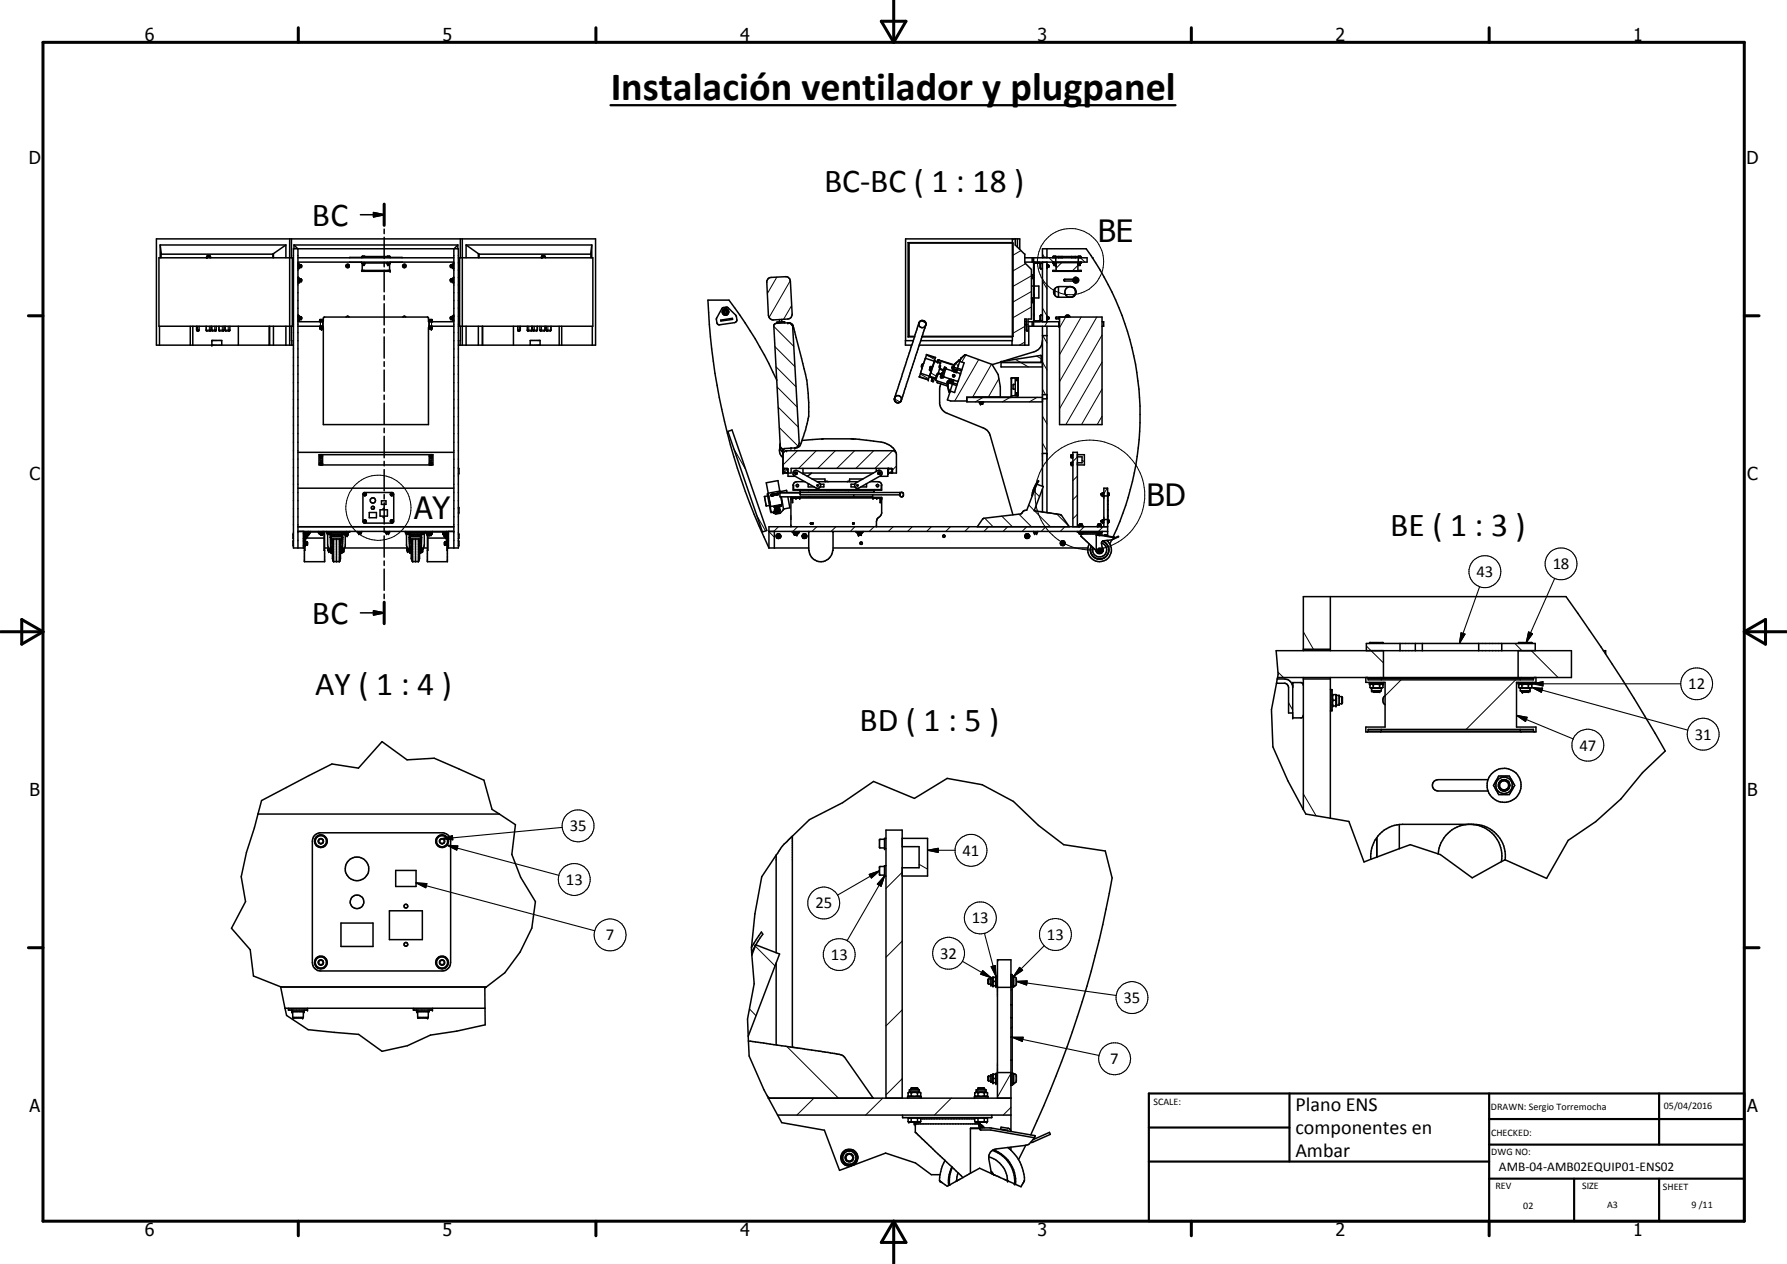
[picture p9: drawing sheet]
<svg xmlns="http://www.w3.org/2000/svg" width="420mm" height="297mm" viewBox="0 0 420 297" stroke-linecap="round" stroke-linejoin="round" font-family="sans-serif">
<defs><g id="words">
<text font-size="9.4" x="143.6" y="23.4">Instalación ventilador y plugpanel</text>
<g font-size="7.9">
<text x="193.7" y="45">BC-BC ( 1 : 18 )</text>
<text x="73.4" y="53">BC</text>
<text x="326.9" y="125.9">BE ( 1 : 3 )</text>
<text x="73.4" y="146.6">BC</text>
<text x="74.1" y="163.2">AY ( 1 : 4 )</text>
<text x="202.1" y="171.9">BD ( 1 : 5 )</text>
</g>
<g font-size="7.2">
<text x="258.1" y="56.9">BE</text>
<text x="269.6" y="119">BD</text>
<text x="97.4" y="122">AY</text>
</g>
<g font-size="4.7">
<text x="304.6" y="261.2">Plano ENS</text>
<text x="304.6" y="266.6">componentes en</text>
<text x="304.6" y="272">Ambar</text>
</g>
<g font-size="4.2">
<text x="34" y="9.6">6</text>
<text x="104" y="9.6">5</text>
<text x="174" y="9.6">4</text>
<text x="244" y="9.6">3</text>
<text x="314" y="9.6">2</text>
<text x="384" y="9.6">1</text>
<text x="6.8" y="38.7">D</text>
<text x="410.6" y="38.7">D</text>
<text x="7" y="112.9">C</text>
<text x="410.8" y="112.9">C</text>
<text x="7" y="187.1">B</text>
<text x="410.8" y="187.1">B</text>
<text x="7" y="261.4">A</text>
<text x="410.8" y="261.4">A</text>
<text x="34" y="290.4">6</text>
<text x="104" y="290.4">5</text>
<text x="174" y="290.4">4</text>
<text x="244" y="290.4">3</text>
<text x="314" y="290.4">2</text>
<text x="384" y="290.4">1</text>
</g>
<g font-size="3.9">
<text x="347.2" y="135.6">43</text>
<text x="365.1" y="133.8">18</text>
<text x="396.9" y="162">12</text>
<text x="398.5" y="173.8">31</text>
<text x="371.3" y="176.4">47</text>
<text x="134" y="195.4">35</text>
<text x="226.3" y="201.1">41</text>
<text x="133" y="207.9">13</text>
<text x="191.7" y="213.5">25</text>
<text x="142.5" y="221">7</text>
<text x="228.5" y="217">13</text>
<text x="246.2" y="220.9">13</text>
<text x="195.4" y="225.6">13</text>
<text x="221.1" y="225.3">32</text>
<text x="264.1" y="235.7">35</text>
<text x="261.1" y="250.1">7</text>
</g>
<text font-size="3.1" x="352.4" y="275.1">AMB-04-AMB02EQUIP01-ENS02</text>
<g font-size="2.4">
<text x="271.2" y="259.7">SCALE:</text>
<text x="350.6" y="260.8">DRAWN: Sergio Torremocha</text>
<text x="391.2" y="260.6">05/04/2016</text>
<text x="350.6" y="267">CHECKED:</text>
<text x="350.6" y="271.4">DWG NO:</text>
<text x="351.6" y="279.3">REV</text>
<text x="372" y="279.4">SIZE</text>
<text x="391" y="279.6">SHEET</text>
<text x="358.1" y="284.1">02</text>
<text x="377.9" y="283.8">A3</text>
<text x="397.7" y="283.8">9 /11</text>
</g>
</g></defs>
<g fill="none" stroke="#000" stroke-width=".35">
<path d="M37.7 57.6h29.5M37.7 57.6v3M37.7 57.6l.2 2.1M37.9 59.7h26.3M37.9 59.7v.9M64.2 59.7v.9M64.3 59.6v1M64.3 59.6l-.1 .1M67.2 57.6v3M67.2 57.6l-2.9 2M68.1 56.1v25M68.5 56.1v4.5"/>
<path d="M69.1 57.6h38.5M69.1 57.6l.9 .9M69.1 57.6v.9M70.1 58.5v70.3M84.7 50.5h5.6M87.8 50l2.5 .5-2.5 .5zM90.3 48v5M90.3 53.8v1.1M90.3 55.8v4.9M106.7 58.5v70.3M107.6 57.6l-.8 .9M107.6 57.6v.9"/>
<path d="M108.2 56.1v4.5M108.7 56.1v25M109.6 57.6h29.5M109.6 57.6v3M109.6 57.6l2.9 2M112.5 59.6v1M112.5 59.6l.1 .1M112.6 59.7h26.3M112.6 59.7v.9M138.9 59.7v.9M139.1 57.6v3M139.1 57.6l-.2 2.1"/>
<path d="M213.5 57l24.6 .1M213.5 57l.2 .1M213.5 57v22.2M213.7 57.1h24.3M213.7 57.1v21.9M238 56.1v24h-21.5M238.1 57.1v21.9M238.7 56.1v1.5l2.2 2.1v2.1l1.6 1.5v11.7h-.8l-.1 2.8h-.2l-.1-.2v-2.6h-.4v6.1M239.2 56.1v1.9M239.8 58.6v-2.5h-26.9v25h1.5M246.2 58.5v2.1M37.5 76.7v4.4"/>
<path d="M44.7 76.7v4.4M45.3 76.7v4.4M46.2 76.7l.1 1.1h.4l.1-.2v-.9M48.5 76.7l.1 1.1h.9l.1-1.1M48.5 60.6v-.1h1.1v.1M48.7 60.4l.6 .1M49.3 60.4v-.3h-.5l-.1 .4M49.7 76.7l.2 1.1h.8l.1-1.1M51.5 76.7l.1 1.1h.9l.2-1.1M52.9 76.7l.1 1.1h.9l.1-1.1M56 76.7v4.4M63.3 76.7v4.4"/>
<path d="M63.4 76.7v4.4M64.3 76.7v4.4M67.2 76.7v4.4M68.5 76.7l.1 4.4M68.7 60.6v16.1M69 60.6h-31.6v16.1h31.6M70.1 60.6h36.6M70.1 61.6h36.6M70.1 76.7h5.8M70.1 75.6h5.8l.1 24.2h24.7v-22.8h.2v-1.4h5.8M70.1 61.8h.1v1.4h-.1M70.1 65.2h.1v1.3h-.1"/>
<path d="M70.1 74h.1v1.4h-.1M70.2 62.8v.1M70.2 62.4v.1M70.2 62.1h.2M70.2 66.1v.1M70.2 65.7v.1M70.2 65.4h.2M70.2 75v.1M70.2 74.6v.1M70.2 74.3h.2M70.2 75.1h.2M70.2 62.5v.1"/>
<path d="M70.2 62.1v.1M70.2 62.5h.2M70.2 65.8v.1M70.2 65.4v.2M70.2 65.8h.2M70.2 74.7v.1M70.2 74.3v.2M70.2 74.7h.2M70.4 62.1v.8l.1-.7M70.4 65.4v.8l.1-.7M70.4 74.3v.8M70.4 62.1l.1 .1"/>
<path d="M70.4 65.4l.1 .1M70.4 74.3l.1 .1M70.5 62.2h.1v.6l-.4 .1M70.5 65.5h.1v.7h-.4M70.5 74.4h.1v.7h-.1M70.5 74.4v.7M70.5 75.1h-.1M70.6 62.7h.3M70.6 62.3h.3M70.6 65.6h.3M70.6 74.5h.3M70.9 65.6v.4h-.3"/>
<path d="M70.9 74.5v.4h-.3M70.9 62.3v.4M70.9 65.6v.4M70.9 74.5v.4M75.1 75.6l.9-.1v-.7l.3-.3h24.2l.2 .2v.8l1 .1M75.1 75.5h.7M75.1 76.7h.7M75.2 75.4v-.3h.6v.3M75.2 76.8v.3h.5v-.1M75.3 76.8h-.1M75.3 77.1v.2M75.3 77.3h.3"/>
<path d="M75.4 76.8h.1M75.5 76.8v.2M75.6 76.8h-.1M75.6 77.1v.2M75.7 76.8l.1 .2h-.6M75.9 75.6v1.1M81.4 74.5l.3-.2 .4 .2M81.6 62.4l.3-.1 .1 .2-.1 .2-.3-.1M81.6 62.4v.2M81.6 62.6h.1M81.7 62.6l-.1-.2 .2 .2M81.7 62.6h.1"/>
<path d="M81.8 62.4h-.2M81.9 62.4l-.1 .2M81.9 62.4h-.3v.2M81.9 62.4v.2h-.3M82.2 61.6h2.8M85 63.5h6.7v.3h-6.7zM85 61.6v.2h6.7v-.2M85.1 60.5l-2.9 .1M85.1 60.6v-.3h6.6v.3M85.2 61.8v1.7M85.2 60.3h.6M85.2 61.8v.2h.5"/>
<path d="M85.2 62h.3M85.3 62v.1h.4M85.3 61.8l.4 .1M85.3 62.1h.3M85.5 62h.2M85.5 61.9v.1M85.7 61.8v.3M85.8 61.8h-.6M90.3 61.6v1.1M90.3 63.5v5.1M90.3 69.4v1.1M90.3 71.4v5"/>
<path d="M90.3 77.2v1.1M90.3 79.2v5M91 61.8h.6M91 60.3h.6M91.1 62h.4M91.1 61.9h.4M91.1 62h.2M91.1 61.8v.1M91.2 62.1h.3M91.3 62h.2M91.3 61.9v.1M91.5 61.8v.3h-.4v-.2"/>
<path d="M91.6 61.8v1.7M91.7 60.5l2.9 .1M94.6 61.6h-2.9M94.7 74.5l.4-.2 .3 .2M94.9 62.6v.1l.4-.1M94.9 62.4l.3-.1 .1 .2-.2 .2-.2-.1M94.9 62.4v.2M94.9 62.4l.2-.1 .2 .2M95 62.6v-.2l.2 .1-.1 .1M95 62.6h.1M95 62.6v-.2l.1 .2M100.9 76.7h5.8"/>
<path d="M100.9 75.6v1.1M101 75.5h.6M101 76.7h.6M101 75.4v-.3h.6v.3M101 77h.6M101.1 76.8l-.1 .3h.5v-.3M101.1 77.1v.2M101.1 77.3h.4M101.2 76.8h.1M101.3 76.8v.2M101.4 76.8h-.1M101.5 77.1v.2"/>
<path d="M105.9 62.7h.1M105.9 62.3v.4M105.9 65.6v.4h.3M105.9 74.5v.4h.3M105.9 62.3h.1M105.9 62.7h.3M105.9 62.3h.3M105.9 65.6v.1M105.9 65.6h.3M105.9 74.5h.1M105.9 74.5h.3M106.3 62.2h-.1v.6l.4 .1"/>
<path d="M106.3 65.5h-.1v.7h.4M106.3 74.4h-.1v.7h.1M106.3 75l.1 .1M106.3 74.6l.1 .1M106.3 66.1l.1 .1M106.3 65.7l.1 .1M106.3 62.8l.1 .1M106.3 62.4l.1 .1M106.4 62.5h.2M106.4 65.8h.2M106.4 74.7h.2M106.4 74.7l-.1 .1"/>
<path d="M106.4 74.3l-.1 .2M106.4 65.8l-.1 .1M106.4 65.4l-.1 .2M106.4 62.5l-.1 .1M106.4 62.1l-.1 .1M106.6 62.1h-.3v.8M106.6 65.4h-.3v.8M106.6 74.3h-.3v.8h.3M106.6 62.1v.8M106.6 65.4v.8M106.6 74.3v.8M106.6 74.3v.1"/>
<path d="M106.6 65.4v.1M106.6 62.1v.1M106.6 75.1h.1M106.6 66.2h.1M106.6 62.8v.1M106.7 61.8v1.4M106.7 65.2v1.3M106.7 74v1.4M107.8 60.6h31.6v16.1h-31.6M108.1 60.6v16.1M108.2 76.7v4.4M109.6 76.7v4.4"/>
<path d="M112.5 76.7v4.4M113.4 76.7v4.4M113.5 76.7v4.4M120.7 76.7v4.4M121.7 76.7l.1 1.1h.4l.1-.2v-.9M124 76.7l.1 1.1h.9l.1-1.1M125.3 76.7l.1 1.1h.8l.2-1.1M126.9 76.7l.2 1.1h.9l.2-1.1M127.2 60.6v-.1h1.1v.1M127.4 60.4l.7 .1M128 60.4v-.3h-.5l-.1 .4M128.4 76.7l.2 1.1h.8l.2-1.1"/>
<path d="M131.5 76.7v4.4M132.1 76.7v4.4M139.3 76.7v4.4M169.4 75.2l2.8-.4v.3l-2.7 .3zM169.8 72.4l.9-.2 .5 .1 1.8 1.7 .3 1.4-.5 .4-3.9 .5a1.48 1.48 0 0 1-.4-1.6zM170.2 72.7h.7l.4 .6-.4 .6-.8-.1-.2-.5zM170.3 73.3a.32 .32 0 0 1 .5-.2 .32 .32 0 0 1 0 .5 .32 .32 0 0 1-.5-.2M180.6 65.4l.7-.2 3.6-.2 .5 .2 .3 .4 .6 8.2-.3 .7-.3 .3-4.1 .4-.8-.6-.1-.5-.4-7.8zM182 76.2l.4-.2 2.8-.1a1.33 1.33 0 0 1 1.5 1.4l1.8 6.9a40.1 40.1 0 0 1 1.6 13.6l-.7 3.3-1.3 3.7-.6 .4-3.1 .2-.3 .4-.6-.9zM183.2 75.1l.1 .6M183.8 75.1v.5M183.9 75.6h.6v.3"/>
<path d="M183.9 75.6l-1.2 .1v.3M185.5 75.9h.2a1.05 1.05 0 0 1 .7 1l1.5 27.4a1.1 1.1 0 0 1-1.1 1M213.5 79.2h1.5M213.7 79h1.3M213.7 79l-.2 .2M215 79.2l-4.7 14.4M216.1 75.9a.84 .84 0 0 0 .4 1 .84 .84 0 0 0 1.1-.4M216.1 76l-1.1 3.2M216.8 79h21.2M217.1 75.4h-.5l-.5 .5M217.1 75.4l.5 .3v.8M217.1 75.4l.3 .1 .3 .6"/>
<path d="M217.1 75.4h-.6l-.4 .5M217.6 76.5l-5.4 16.9-.5 1.1M217.6 76.5h.1M217.7 76.2l-.1 .3M238.1 79l-.1 .2h-21.3M240.9 60.6h14.7v1h-14.7M240.9 75.6h.4M240.9 76.1l.4 .4M241.7 76.7h7.4M241.7 75.6h7.4M241.9 76.7v4.4h-25.8M242.5 65.4h.4"/>
<path d="M242.5 70h.5M242.5 67.2h.5M242.5 64.6h.4M242.5 70.1h.4M242.5 71h.4M242.7 60.6v1M242.7 75.6v1.1M242.9 64.6v.8M242.9 70.1v.9M242.9 64.6l.1 .1M242.9 70.1l.1 .2M243 74.1h.2"/>
<path d="M243 62.8h.2M243 60.6v1M243 75.6v1.1M243 69.2h.2M243 68h.2M243 65.3l-.1 .1M243 70.8l-.1 .2M243.2 67.2h1.1v2.8h-1.1M244.7 62l-.4-.4h-.9l-.4 .3v13.5l.4 .2M244.7 63h-.2v-1.1h-1.3v13.4h1.3v-1.1h.2M244.7 75.2l-.4 .4M245.1 60.6v-2.1h10.3a67 67 0 0 1 6.3 67.7"/>
<path d="M245.1 61.6h1.1M245.1 60.5h1.1M245.1 61.9l-.4-.1v1.4l.4-.1M245.1 74.1l-.4-.1v1.4l.4-.1M245.1 61.6v14M245.1 76.7v37.6M245.1 78.9h1.1M246.2 62.1h.1M246.2 75.1h.1M246.2 62.9h.1M246.2 61.6v14M246.2 76.7v43.7"/>
<path d="M246.2 74.3h.1M246.2 62.7h.1M246.2 62.3h.2M246.2 74.5h.3v.4h-.3M246.2 62.5h.1M246.2 74.7h.1M246.2 62.3v.4M246.2 74.5v.4M246.2 74.5h.1M246.2 62.3h.1M246.3 74.7l.1-.2v.4M246.3 74.7v.2"/>
<path d="M246.3 62.3v.2M246.4 62.3h.1M246.4 62.3l.1 .4h-.3M246.4 62.3v.4l-.1-.2M246.5 62.4h.1M246.5 74.6h.1l-.1 .2M246.5 62.7h.1M246.6 62.4v.3M246.6 74.6v.2M247.6 60.6v-.3h6.6v.3M247.6 61.6h6.5M247.6 61.6v.2h.7v1.7h-.7v.3"/>
<path d="M247.6 63.7h6.5M247.6 63.7v.1M247.7 60.3h.5M247.7 61.8l.1 .2M247.8 62h.3M247.8 61.8l.4 .1M247.8 62.1h.3M247.8 62h.1M247.8 61.9v.1M248 67.9v1.4M248.1 62h.1M248.1 61.9v.1"/>
<path d="M248.1 61.6v.1M248.1 63.6v.2M248.1 61.8l.1 .1M248.2 61.9l-.1 .2h-.3v-.1M248.2 62h-.1M248.2 61.8h-.5M248.2 60.6v1M248.3 62.3l-.1 .2 .1 .2M248.9 60.3v.3M248.9 67.4v2.4M248.9 74.5v.4M249 75.6v1.1"/>
<path d="M249.1 74.5v25.3h10v-25.3h-10.7l-.2 .2 .1 .2h.8M249.5 60.3v.3M249.8 60.3v.3M250.4 74.5l.5-.5 .4 .1 .3 .4M251.2 74.5h-.4v-.2h.4l.1 .2M251.5 67.4a1.27 1.27 0 0 0-1.1 1.1 1.27 1.27 0 0 0 1 1.3M251.7 67.4h-2.7a1.26 1.26 0 0 0-1.3 1.1 1.26 1.26 0 0 0 1 1.3h3.3M251.7 67.4a1.27 1.27 0 0 1 1.1 1 1.27 1.27 0 0 1-.7 1.4M251.7 67.4a1.25 1.25 0 0 1 1.3 1.1 1.25 1.25 0 0 1-1.1 1.3M252 60.3v.3M252.3 65.6h-2l-.2 .2 .2 .2h2M252.8 65.7h.3v.3h-.3z"/>
<path d="M252.9 60.3v.3M253.2 66l-.2 .2M253.3 65.9a.33 .33 0 0 0-.3-.4 .33 .33 0 0 0-.4 .3 .33 .33 0 0 0 .2 .4M253.3 65.9l-.1 .1M253.3 65.9l-.2-.5h-.3l-.3 .4 .3 .4 .4-.1M253.3 65.9l-.1 .2M253.5 61.8h.6M253.5 60.3h.5M253.5 60.6v1M253.5 61.8l.1 .2M253.6 62v.1h.3M253.6 61.8h.3"/>
<path d="M253.6 63.6v.2M253.6 61.6v.1M253.6 61.9v.1M253.6 62h.1M253.6 62h.4M253.9 61.9v.3l-.3-.1M254 62h-.4M254.1 61.8l-.1 .2M254.1 63.7l.1 .1M254.2 61.6h-.1M254.2 61.6v.2h-.8v1.7h.8v.3h-6.6M256.8 60.6l.2 .1"/>
<path d="M259.1 75.6h.4v1.1h-.4M49.8 81.1v-1.1h2.3v1.1M69 81.1h-32.2v-25h103.2v25h-32.2M90.3 85v1.1M90.3 87v4.9M90.3 92.8v1.1M90.3 94.7v5M108.2 80.1h.1M124.7 81.1v-1.1h2.3v1.1M182.7 89.4a102.4 102.4 0 0 0-11.3-18.9h-5a149.5 149.5 0 0 0 14.4 58.3M210.3 93.6h.1M210.3 93.6v.4l.2 .4"/>
<path d="M210.6 94.4l.3 .2M210.9 94.6l.2 .1M211.7 94.4l-.4 .3-.4-.1M211.7 94.5l-.7 .1M211.8 94.4a.85 .85 0 0 0-.2-1.3 .85 .85 0 0 0-1.2 .3 .85 .85 0 0 0 .5 1.2M211.9 94.1h.1M212.9 80.1h1.8M216.1 88.6h.1M216.1 88.6l2.2 .6M216.2 88.5l2.1 .7M216.2 88.5l-.1 .1M216.4 87.7l-.2 .8"/>
<path d="M216.4 87.7l2.1 .7M217.2 85.4l-.5 .5 .1 .6M217.6 84.2l-1.2 3.5M217.6 84.2l2.1 .7M217.8 83.4l-.2 .8M217.8 83.4l2.1 .7M217.8 83.4v-.1l2.2 .7-.1 .1M218.5 88.4l-.2 .8M218.6 88.4l1.4 .5M218.6 88.4l-.1 .2 1.4 .4 .1-.1M218.6 86.8v.1M218.6 86.7v.2"/>
<path d="M218.6 86.9h.2M218.6 86.6v.1M218.7 86.5l-.1 .2M218.7 86.5l.2 .1M218.7 86.4l-.1 .2M218.8 86.2l-.1 .3M218.8 86.1v.1M218.8 86.1l.2 .1-.1 .4M218.8 86.9h.1M218.9 87l.1 .3M218.9 86.9v.1M218.9 86.7v.2"/>
<path d="M218.9 87.3l-.4 1.1M218.9 86.6l-.1 .3M219.1 89.6l.2 .1M219.1 86.2l-.2 .5M219.1 89.3l.3 .1-.1 .3M219.1 89l-.1 .5 .1 .1M219.1 89l.1 .1M219.2 86l-.3 1M219.2 89.1l-.1 .5M219.2 88.8l-.1 .2M219.3 86h-.1M219.3 86h.1"/>
<path d="M219.3 88.8l-.1 .3M219.7 84.9l-.4 1.1M219.7 88.9l-.3 .8h-.1M219.7 84.9l1.4 .4M219.7 84.9l-1.1 3.5M219.7 84.9l.1-.1 .7 .2M219.9 84.1l-.2 .8M220 89.4l2.8 .9M220 89.3v.1M220.2 88.2l.2 .1M220.4 88.3h.1M220.4 88.3l-.4 1"/>
<path d="M220.4 89.6v.4l2.4 .7M220.5 88l-.1 .3M220.5 88l-.3-.1-.2 1M220.5 84.6h.3M220.5 87.8l.8 .1M220.5 87.7l.8 .2M220.5 85l.6 .2M220.5 84.6v.2M220.5 84.6h.1M220.5 84.8l-.1 .4 .1 .1 .3-.6 3.6 1.2M220.6 87.6l.9 .3M220.6 84.6h.2"/>
<path d="M220.6 84.6l-.1 .2M220.8 84.6l3.6 1.2v.1M220.9 86.7l.8 .3M220.9 86l.2 .1M220.9 85.9l.2 .2M220.9 86.7l.7 .3M221 86.4l-.5 1.6M221.1 85.3l-.3 1 .2 .1M221.1 86.1l-.1 .3M221.1 86.1h.1M221.1 85.2v.1M221.1 85.3h.1"/>
<path d="M221.2 88.3l-.1 .3h.2M221.2 88.3h.1M221.3 90.2l-.4 1v3.8l.3 .8 .4 .6 1.1 .7 8.8 3.6 1.1 1 5.6 19.3M221.3 88.6h.1M221.3 88.3h.1M221.4 88.3l-.1 .3M221.4 88.3h.1M221.5 87.6l.1 .5M221.5 87.6l.1 .2M221.5 87.6l.2 .1M221.5 88.1h.1M221.5 88v.1"/>
<path d="M221.6 88.1l-.3 .6M221.6 87.1l.3 .1M221.7 88.8l.3-.2-.2-.1 3.4 1.2M221.7 87l-.1 .1M221.9 87l-.3 .1M221.9 86.9l-.2 .1M222.1 86.3l-.2 .7zM222.2 86.3l.3 .1-.2 .3M222.2 86.3l-.9 2.4M222.3 86.8l-.6 2-.4-.1M222.3 86.7v.1M222.4 86.7l3.4 1.1"/>
<path d="M222.5 86.5l.1 .2M222.8 90.7l.3 1.4M222.8 90.6l.3 1.4M222.8 90.6v.1M222.9 90h.1l-.2 .3M222.9 90l-.1 .3M222.9 89.8v.2M222.9 89.9v.1M222.9 89.9h.1M223 89.9l-.1 .1M223 89.6v.2M223 89.7l-.1 .2"/>
<path d="M223 89.6v.1M223 89.7h.1M223 89.7l-.2-.1-.1 .3h.2M223 90l.9 .3M223 90l-.2 .6M223.1 92v.1M223.1 92.1h.2M223.2 89l-.2 .9M223.3 89l-.3 1M223.6 89.4l-.1 .3 .4 .1h.2v-.3M223.6 89.2v.1l.2 .1M223.7 89.2h.1"/>
<path d="M223.8 89.4l.3 .1M223.8 89.2l.3 .1M223.8 89.2v.2M223.9 90.3l1 .3M223.9 90.3l-.6 1.8-.2-.1M223.9 86.1v.1M223.9 86.2l-.1 .2 .2 .1M223.9 86.1l.2 .1M224.1 86.5l-.3 .7M224.1 86.2v.1M224.1 90l-.2 .3M224.1 90l.9 .3"/>
<path d="M224.1 86.2v.2M224.1 89.5h.1M224.1 88.1h.3v.5l-.4-.1zM224.1 86.3l-.1 .2 .1-.1M224.1 86.3v.2M224.1 88.2h.2v.2l-.2-.1zM224.1 89.3h.1M224.1 89.3l.1 .1M224.1 89.3v.2M224.2 86.1l-.1 .2M224.2 86.3l.9 .3M224.2 86.3l-.3 .9"/>
<path d="M224.2 89.3l-.1 .7M224.2 89.4l-.1 .1M224.3 87.3h.2M224.3 87.1l-.1 .2M224.3 87.1l.3 .1M224.3 87.1l.3-.3 .3 .1v.3M224.4 87.3h.1M224.4 85.9l-.2 .2M224.4 85.6l-.2 .7M224.5 87.3l.2 .1M224.6 87.2l-.1 .1M224.6 87.2h.3"/>
<path d="M224.7 87.4h.1M224.7 87.4v.1M224.9 87.2l-.1 .3zM225.1 86.9l-.2 .6M225.1 86.9l.9 .3M225.1 86.6v.3M225.2 86.5l.9 .4M225.2 89.6l-.8 2.6-1.1-.3-.6 2.1 .9 .2h3.7M225.5 84.7l-1.1 .9M225.5 84.7l.2 .1-.6 1.8M225.5 84.6l-1.1 1M225.5 84.6v.1"/>
<path d="M225.5 84.6l.3 .1M225.9 84.2l-.3 .7 1.1 .4-1.5 4.3M226.9 83.4l-1 .8M226.9 83.4h.2M226.9 83.4h.1M227.1 83.4l6.1 2.2 1.5 2.4 .5 2.9v2.4M227.3 93.4h17.8M228.9 93.3v.1M230.3 94.4h1M230.4 94.5l.7 .1M230.5 94.6v.3M230.5 94.9v.1"/>
<path d="M230.7 94.5l.1 .1M231.1 94.5l-.1 .5h-.5M235.3 85.1l-2 .6M235.3 85.1l.1-.1 9.4-1.5v1.6l-.1 .1M235.3 85.1l.1 .1M237.8 88.9v4.5M237.9 88.8h1.5v4.2h-1.6M237.9 88.8l-.1 .1M237.9 80.1v1M238.7 90.3l-.5 .2v.9h.5M238.8 88.8l-.1 .1v4l.1 .1M238.8 89.2l.2-.2 .2 .2"/>
<path d="M238.8 89.2l.2 .2 .2-.2M238.8 92.5l.1 .2M238.8 89.3l.1 .1M238.8 92.5h.4M238.8 92.5h.3M238.9 89.2l.1-.1 .1 .2zM238.9 92.5l.2 .1M238.9 92.5v.1M238.9 92.7h.2M238.9 92.6h.1M239 89.1l-.2 .1M239.1 89.1l.1 .1"/>
<path d="M239.1 92.6h-.2M239.2 93h-.1M239.2 89.3l-.1 .1M239.2 92.5l-.1 .2M239.3 88.8h-1.5v4.5h-10.5v1.1h17.8M239.3 88.8v4.2M245.1 92.8h1.1M245.1 93.7h1.1M245.1 85.2h-9.7v1h9.7M245.1 80l-.1 .8a2.52 2.52 0 0 1-1.9 1.9l-7.1 2.1M70.1 114.7h36.6M70.1 106.3h36.6"/>
<path d="M75 106.8h26.8v2.5h-26.8zM75.1 109l.2 .2h.3M75.1 107.2l.2-.3h.3l.2 .3M75.1 107.2h.1M75.1 107.2l.2 .2h.3M75.2 108.9l.1-.2h.3l.2 .3-.2 .2M75.2 107.2l.1 .1M75.2 108.9l-.1 .1M75.3 107.8h.4v.5h-.4zM75.3 107h.1M75.3 107.3v.1M75.3 108.8l.1 .5"/>
<path d="M75.3 107.4h.3M75.3 107.1l-.1 .1M75.3 107l-.2 .2M75.3 107.2l.2-.2 .1 .1v.2M75.3 108.9v.1M75.3 108.9l.3-.1-.1 .3-.2-.1M75.3 107.2l.1 .1M75.3 107.2h.1M75.4 108.9l.2 .1M75.4 106.8l-.1 .1M75.4 108.9v.1M75.4 109v.1"/>
<path d="M75.4 107.3h.2M75.4 107.2v.1M75.4 107.1h.2l-.1 .2M75.5 106.9l-.2 .2M75.5 108.7l-.2 .1M75.6 106.9l.1 .3M75.6 108.7l.1 .2-.1 .3-.5-.2M75.6 106.8l.2 .3M75.6 109.2l-.1 .1M75.7 107h.1M75.7 108.8h.1M75.7 107.3v.1"/>
<path d="M75.7 109.1h.1M75.8 107.2l-.2 .2M75.8 107.2l-.5 .2M75.8 108.9l-.2-.3h-.2l-.3 .4M75.8 109l-.2 .2M75.8 106.8v2.5M85.4 115.9l.2-.2h6.6l.3 .2v6.9l-.3 .1h-6.7l-.2-.4zM85.5 116l.3-.1 .3 .4-.4 .2zM85.7 116.1l.1-.1 .1 .2zM87.3 119.2l.5-.2 .2 .2v.3l-.5 .2zM89.4 119.8h1.7v1.5h-1.7zM89.7 117.7h1.1v.8h-1.1z"/>
<path d="M90.1 119.5h.2zM90.3 100.6v1.1M90.3 102.5v5.1M90.3 108.4v1.1M90.3 110.4v5M90.3 116.2v1.1M90.3 118.2v4.9M91.9 116l.3-.1 .2 .4-.3 .2zM92 116.1l.2 .1zM100.9 106.8v2.5M101 107.2l.2 .2h.3l.1-.2M101.1 107.8h.4v.5h-.4z"/>
<path d="M101.1 109.2l-.1-.4 .5-.2 .1 .4-.3 .3M101.1 109.1h.4M101.1 108.8l-.1 .2M101.1 109.1h.1M101.1 107.1l-.1 .1M101.1 107.3h.4M101.1 107.3v.1M101.1 109.2l.1 .1M101.1 108.8l.4-.1 .1 .3M101.1 107h.1M101.2 107.2l.2-.1v.2M101.2 108.9l.1-.1 .2 .2-.3 .1z"/>
<path d="M101.2 107.2l.1-.2 .2 .2-.1 .1M101.2 107.2v.1M101.2 107.2h.1M101.2 106.8l-.2 .2 .1 .4h.5M101.2 107.3h.2M101.2 108.9v.2M101.2 108.8h.2M101.3 108.7l-.3 .3 .2 .2h.3v-.2M101.3 106.9l-.2 .2M101.4 108.8v.1M101.4 108.9v.2M101.4 108.7l.1 .1"/>
<path d="M101.4 106.9l.1 .1M101.5 107v.2M101.5 108.8v.2M101.5 106.8l.1 .4M101.5 108.8h.1M101.5 107h.1M101.5 107.2v.1M101.5 107.3v.1M101.6 109l-.1 .1M101.6 107.2l-.1-.3h-.3l-.2 .3M101.6 107.2h.1M101.6 107.2v.2"/>
<path d="M107.8 110.1v1.3M107.8 119.3v1.2M171.1 101.4l1-.4 8.2 23.7-1 .3zM180.5 116.5l-.8 .2 .4 2.1 .1 .1 .7-.1M180.5 116.1l.8 4.2M180.6 115.9l.6 3.1 2.7-.5-.3-1.7M180.6 116l-.2 .1 .9 4.2M181.3 116.2l.1 .1M181.4 116.3l.1 .1M181.4 116.3l-.1 .1M181.4 116.2h.2M181.4 116.4l-.1-.2v.2"/>
<path d="M181.5 116.2l-.1 .1M181.5 116.2h.1M181.5 116.3h.1M181.6 116.3h-.1M181.6 116.2h.1M181.6 116.2h-.1M181.6 116.2v.2h-.1M181.6 116.2h.2M181.6 116.2v.2l.2-.2M181.7 116.2h.1M181.8 116.2l.1 .1zM181.8 116.1l-.2 .1"/>
<path d="M181.9 116.1v.1M181.9 116.2h.1M181.9 116.1h.1M181.9 116.1l.1 .1M181.9 116.2v.1M181.9 116.1l.1 .2M182 116.2l.1 .1M182.1 116.2h.1M182.1 119l.1 .1M182.1 119.1h.1M182.1 119.2h.1M182.1 116.2v-.1v.2"/>
<path d="M182.1 116.2v-.1l-.1 .2M182.3 116.1h.1M182.3 119.1l-.1-.1v.2M182.3 119v.2M182.3 119h-.2v.2M182.4 116l-.1 .2 .1-.1M182.4 119.1v.1M182.4 119v.2l-.1-.1M182.4 119l.1 .1M182.4 119v.2M182.4 119.4l.8 .1 .2 .4-.3 .5-.7-.1-.3-.4zM182.4 119.9l.1 .2"/>
<path d="M182.5 119.1h.2M182.5 119.7l.4-.2 .2 .3-.1 .3M182.5 119.7l-.1 .4 .3 .1M182.6 119h.1M182.5 119.1v-.2l.2 .2M182.5 116h.1M182.6 116l.1 .1M182.6 116v.1M182.6 119.6l-.1 .1M182.6 116.1v.1M182.6 119.6h.3M182.7 119.6h.2l.1 .3-.1 .2h-.4"/>
<path d="M182.7 116v.1M182.7 119.6l-.2 .5M182.7 116.1l-.2 .1-.2-.2 .1 .1M182.7 116h-.3M182.7 116v.2M182.7 119h.1M182.7 118.9l.1 .1M182.7 118.9v.2M182.8 116l-.1 .2zM182.8 116v.1M182.8 116.1h.1M182.9 116h.1"/>
<path d="M182.9 116l.1 .1zM183 118.9h.1M183 116h.1M183 115.9h.1M183 118.8l.1 .1M183 118.8v.2h-.1l.1-.1M183 119.7l.1 .1M183 118.8v.1M183.1 118.9h.2M183.1 119.9l-.1 .2M183.1 118.9l.1 .1M183.2 118.8v.1"/>
<path d="M183.2 118.8h.1M183.3 118.9h.1M183.3 118.9l-.1-.1 .1 .2M183.3 118.9l-.1 .1M183.3 115.4l.1 .1M183.3 115.4l-2.7 .5M183.3 115.4l-.4-2.5-2.7 .6 .4 2.4M183.4 105.2l.2 .6 .5 .5v4.9h1.9v-1.1h22.9M183.4 115.7h28.4M183.4 115.5v.2M183.4 115.7v1.1h21.8v-.5M183.4 115.8h4.8"/>
<path d="M183.4 115.5h.1M183.4 118.9h.1l-.1-.2v.3M183.4 105.2a1.83 1.83 0 0 0 .7 2.3M183.4 118.9v.1M183.4 119h.1M183.5 104.2l-.1 1M183.5 115.5l1.4-.3 .2 .5M183.5 115.5v.2M183.5 118.7l.1 .1M183.5 118.7l.1 .2M183.6 118.7v.1M183.6 118.7l-.1 .1"/>
<path d="M183.7 116.8l.5 2.9M184.1 106.5l.6-.6h25.4l.4 .3 .3 .5v4.5h-2.1M184.2 119.7a1.92 1.92 0 0 1-1.8 1.1l-1.1-.5M184.3 111.2l-.1-1 .2-.1 .8 .1v1M184.3 110.2h.8l.1 .8-.8 .1zM184.4 110.2h-.1M185.2 116.8l.5 2.5-1.5 .4M185.3 111.2v.7h1.7M186 117h21.3M186 105.3h.1M186.3 117v1.1h.1v-1l1.6-.1M186.5 114h.1v1.1h20.6l.1-1.1"/>
<path d="M186.7 110.7l.8-.1 5.1 2.9a.7 .7 0 0 1 .2 .9 .7 .7 0 0 1-.9 .3l-5.3-3a.74 .74 0 0 1 .1-1zM186.8 111.2h.6M186.9 111.1l.2-.1 .3 .1M186.9 111.1l.2 .4 .3-.1v-.3M187 111.2l.4 .2M187.1 117v.1M187.1 111.2l.3 .1M187.2 114l.2-.2 .3 .2v.3h-.4zM187.4 111.2h.1M188.2 115.1v.1M188.8 111.2h16.5M188.8 110.1v1.3"/>
<path d="M189.3 113.2h-2.2l-.4 .3-.2 .5M190.1 115.2v.1M190.3 116.8v.1M190.3 113.8h-.3v.6h1.5M190.8 111.2l-1 .7M190.9 112.6h3.1v.6M192.1 114h.3v.2h-.2zM192.1 113.2h9.6M192.9 113.8h.8v.6h-.9M193.2 103.3l.4-.2h6.8l.4 .2M193.5 103.1l-4.9 .4M194.1 113.2h.7"/>
<path d="M194.4 115.2v.1M195 115.2v.1M198.9 115.2v.1M199.5 115.2v.1M199.8 113.1l-.6 .1M200.3 103.1l6.9 .8a4.5 4.5 0 0 1 3.4 2.3M200.7 116.3v.5M201 113.8h-.9v.6h.9M201.1 113.6l5.2-3 .4-.1 .6 .3 .1 .5-.4 .5-5 2.9a.7 .7 0 0 1-.9-.2 .7 .7 0 0 1 0-.9zM201.5 114h.2v.2h-.2zM202.9 112.6h-3.1v.6M203.6 113.8h.1v.6h-1.3"/>
<path d="M204.5 113.2l2.4 .1 .4 .5v1.4h-20.8v-1.2M205.3 117l1.6 .1v1h.1v-1.1M205.5 115.7v-.4h-17.3v1h23.4M205.6 115.1v.1M206 110.1v.7M206.1 114l.2-.2 .3 .2-.1 .3h-.3zM206.2 117v.1M206.4 111.2h.6M206.4 111.1v.2l.4 .2M206.4 111.1l.3-.2 .3 .3M207 111.2v.1M207 111.3l-.2 .2"/>
<path d="M207 111.3l-.2 .1M208.7 110.1v1.8h-1.9M208.7 111l.2 .2M208.9 110.1l.9 .1-.1 1M208.9 110.1h.1M208.9 110.1l-.2 .1M209.7 110.2h-.8v.8M209.7 110.2v.8h-.8M209.7 110.2l.1 .1M209.8 111h-.1M211.7 115.9l.2-.2 .5 .2v.5l-.2 .3-.5-.1zM211.8 115.8h-.1"/>
<path d="M211.9 116.7v.1M212.2 115.8h.1M243.7 113.8l1.6 .5-2.1 5.7 3 .4M243.7 113.8l-2.3 6.1a1.83 1.83 0 0 0-1.4 .9l-8.7 1-.3 .2-1.2 1.8M244.1 112.9l.1 .2-1 1.7-.5 1.7h-.1l.6-1.9zM245.1 114.9v5.4M245.1 106.6h1.1M252.2 108.7h-.4v.5h.4M252.2 106.9h-.4v.5h.4M252.3 108.6v.7M252.3 106.8v.7M253.3 106.8h1.7v2.5h-1.7"/>
<path d="M253.3 107.4h1.1v1.4h-1.1M259 116v.3M259 116.3h.1M259 116h.1M259.2 115.9h-.1v.5l.3 .1M259.2 116.4l.1 .1M259.2 116.1l.1 .1M259.3 116.2h.1M259.3 116.2h-.1M259.3 115.9l-.1 .1M259.4 115.9h-.2v.6M259.4 115.9v.6"/>
<path d="M259.4 115.9h.1M259.4 116.4v.1M259.5 115.8v.7M259.5 116.5h.9M260.4 117.7h.1M260.4 118.5h.1M260.4 119.8h.1M260.4 115.7v7.2M260.5 115.8v.7M260.6 115.9l.2 .1v.4l-.2 .1M69 125.5v1M69 127.1v1.1"/>
<path d="M70.1 124.9h36.6M70.1 123.8h36.6M71.3 124.9v3.9M71.3 127.1l.5 .1M71.3 125.4h.1v1.1h-.1M71.4 127.1v1.1h-.1M71.4 125.5h.4M71.4 128.1h.4M71.4 126.5h.4M71.5 124.9h1.6M71.5 126v.5M71.5 127.7v.4"/>
<path d="M71.5 127.2v.5M71.5 127.7h.2M71.5 125.5v.5M71.5 126h.2M71.6 128.8h-2.6v-70.3h38.8v70.3h-2.6M71.6 125.5l.1-.5h4.4l.1 4.3h.1M71.6 126.5v.7M71.7 128.1v1.2h-.1M71.7 125.1v.4M71.7 126.5v.7M71.7 127.2v.5M71.7 125.5v.5"/>
<path d="M71.7 126v.5M71.7 127.7v.4M71.8 127.2v.1M71.8 126.4h4.4M71.8 125.5v.1M71.8 125.6h.2v.8M71.8 127.3h.2v.8h-.2M71.8 125.6v.9M71.8 127.3v.8M71.8 128.1h.1M72 127.4h.2M72 127.9h.2"/>
<path d="M72 126.3h.2M72.1 125.6h.4M72.1 125.5v.2M72.2 125.7v.6zM72.2 127.4v.5M72.3 125.1v.1M72.3 125.2h.1M72.3 125.1v.3M72.3 125v.1M72.3 125.2v.1M72.3 125.2h.5M72.4 125.3h.1"/>
<path d="M72.5 124.9v.1M72.5 125.6l-.5 .1M72.5 125.5v.1M72.5 125v.1M72.5 125.1l.1 .1M72.5 125.1v.1M72.6 125.3v.2h-.6v-.1M72.7 125.3l-1 .1M72.7 125.3h.1M72.8 125v.3h-.5M72.8 125.1l-.1 .1M74.8 124.9h1"/>
<path d="M75 125.1l.6 .1M75.1 125v.3l.5-.1M75.1 125.3h.9M75.3 125.3v.2h.6l.1-.2M75.3 125v.1M75.3 125.1l.1 .1M75.3 125.1v.1M75.4 125.6h.4M75.4 125.5v.1M75.5 125.3h.1M75.6 125v.3M75.6 125.2h.1"/>
<path d="M75.8 125.5v.1M76 125.1l-.5 .1M76 125.1v.2M76.1 125l-.5 .1M76.1 124.9l.2 .2v6.9h-4.7v-3.9M76.3 128.8h.9M76.7 124.9v.2l5.5-.1v-.1M77 125.1h.1M77 125.1v.4h4.3v-.4h-.2M77 125.1h.8v.2h-.7zM77 125.5v2.7l.3 .7M77.1 125.5h-.1"/>
<path d="M77.1 125.3h.1M77.1 125.1h.1M77.2 129.4v.1M77.2 129.5h.1M77.2 129h.1M77.2 129v.5M77.3 129.2h.4M77.5 125.3h-.1M77.5 125.3h.1M77.5 125.1v.2M77.7 126.2h.2M77.7 126.7h.1"/>
<path d="M77.7 126.2v3.6h.1v-3.6M77.7 128.9h-.4v.7h.4M77.8 125.1h.1M77.8 125.1h2.6M77.8 125.3h-.1M77.8 128.8h.1M77.8 129.5h.1M77.8 129h.1M77.9 125.7h-.2v.7h.2M77.9 126h.7M77.9 125.6h2.4v1.1h-2.4zM77.9 126h2.4"/>
<path d="M77.9 126.2h2.4M77.9 126.5l-.1 .1M78 128.4h-.1v1.6h.1M78 128.4v1.6M78 130l.2 .1M78.2 128.4h-.2M78.3 127.1v4.3M78.3 126.7v5.1l.8 .2M79.1 126.7v5.3M79.9 126.7v5.1l-.8 .2M80 127.1v4.3M80 128.4h.2"/>
<path d="M80.2 128.4h.1v1.6h-.1M80.2 128.4v1.6M80.2 130l-.2 .1M80.3 128.8h.1M80.3 125.7h.2v4.1h-.1v-3.6M80.3 126.2h.2M80.3 126h-.6M80.3 126.4h.2M80.3 126.5l.1 .1M80.3 129.5h.1M80.3 129h.1M80.4 126.7h.1"/>
<path d="M80.4 125.3h.1M80.5 125.1h.1M80.5 129.2h.3M80.5 128.9h.3v.7h-.3M80.8 125.3h-.1M80.8 125.1v.2M80.8 125.3h.1M81 128.8h14.8M81.1 125.1v.2h-.7v-.2h.7M81.1 125.3h.1M81.2 125.7h.5l-.5 .1M81.2 125.9h.5"/>
<path d="M81.2 125.5v2.7l-.4 1M81.3 125.3h.6M81.4 125.1h-.2M81.4 125.1v.2M81.5 124.9v.2M81.5 125.1h-.1M81.7 125.9h-.5M81.7 125.6v.3M81.7 125.1h.2M81.8 125l.1 .3M81.9 125.3l-.1 .3h-.6M84.1 124.9h1"/>
<path d="M84.3 125v.4h.6v-.3M84.9 125l-.6 .1M85.5 122.3v.3M85.5 122.3l.2-.1 .4 .1M85.5 122.6l.2 .2M85.7 122.4l.1-.1 .1 .3zM85.7 122.2l-.2 .1M85.9 122.2l.2 .1M86.1 122.3v.3l-.2 .2-.4-.2M86.1 122.3l-.3 .5M86.8 120.4h1.7v1.3h-1.7zM90.1 121.5h.2l-.1 .2z"/>
<path d="M90.3 124v1.1M90.3 125.9v5M90.3 131.8v1.1M90.3 133.7v5M90.3 139.6v1.1M90.6 124.9h1M90.8 125v.4h.6v-.3M91.5 125l-.7 .1M92 122.2l-.2 .1v.3l.5 .2 .1-.4-.3-.2M92 122.2h.2M92 122.4l.2 .2zM92.1 122.2l-.2 .1v.4"/>
<path d="M92.2 122.2l.2 .3-.2 .3M95.3 124.9v.2l9.8-.1M95.5 125.1h.1M95.6 125.5v2.7l.2 .7M95.7 125.1h-.2v.4h4.3l-.1-.4M95.7 125.3h.1M95.7 125.1h.1M95.8 129v.5M95.8 129.5h.1M95.8 129h.1M95.8 129.2h.1M95.8 129.5l.1 .1"/>
<path d="M95.9 128.9h-.1M95.9 129.2h.4M95.9 129.2l-.1 .1M96 125.3h.1M96 125.3h-.1M96 125.1v.2M96.3 126.2h.2M96.3 126.4h.2M96.3 126.7h.1M96.3 128.9h-.5v.7h.5M96.3 125.1v.2h-.6v-.2h.6M96.3 125.1h2.7"/>
<path d="M96.3 125.3h.1M96.4 128.8h.1M96.4 126.2v3.8h.2M96.4 129.5h.1M96.4 129h.1M96.4 128.4h.2M96.5 125.7h-.2v4.1h.1M96.5 126h.6M96.5 125.6h2.4v1.1h-2.4zM96.5 126h2.4M96.5 126.2h2.4M96.5 126.5l-.1 .1"/>
<path d="M96.6 128.4v1.6M96.6 130l.1 .1M96.7 128.4h-.1M96.8 126.7l.1 5.1 .8 .2M96.8 127.1h-.1v4.3h.1M97.7 126.7v5.3M98.5 126.7v5.1M98.5 131.8v.1M98.5 131.9l-.8 .1M98.5 127.1h.1v4.2l-.1 .1M98.6 128.4h.2M98.8 128.4v1.6"/>
<path d="M98.8 130l-.2 .1M98.9 128.8h.1M98.9 125.7h.2v4.1h-.1v-3.6M98.9 126.2h.2M98.9 126h-.7M98.9 128.9v.6M98.9 126.4h.2M98.9 126.5l.1 .1M98.9 129.5h.1M98.9 129h.1M99 125.1h.7M99 126.7h.1"/>
<path d="M99 125.3h.1M99 125.1v.2h.7l.1-.2M99.1 129.2h.2M99.1 128.9h.2v.7h-.2M99.3 125.1v.2M99.3 125.3h.1M99.6 128.8h.9M99.6 125.1h.1M99.7 125.3h-.1M99.7 125.5l.1 2.5-.5 1.2M99.7 125.5h.1M100 124.9v.2"/>
<path d="M100.4 125.3h1.1M100.4 125v.3M100.5 125.1h-.1M100.5 125.6v6.4h4.7v-3.9M100.6 125.7v.1M100.6 125.6v.1M100.6 126.4h4.4M100.6 125.8v3.5h-.1M100.7 125.1h.1M100.8 125.1v.2M101 125.1h-.2M101.1 125.6l-.1 .2h-.4"/>
<path d="M101.1 125.6h.3M101.3 125v.6h-.9v-.3M101.4 125.5v.2h-.8M101.4 125.1h.1M101.5 125.3l-.2 .2M101.5 125.1v.2M101.6 125l-.4 .1M101.7 124.9v.1M104 125h.9M104.2 125.1v.4h.6v-.4M104.2 125.3h.6M104.2 125.1h.6"/>
<path d="M104.3 125.6l.5 .1M104.3 125.6h.4M104.3 125.5v.1M104.5 125.8l.1 .5zM104.5 125.1v.2M104.6 127.4h.2M104.6 127.9h.2M104.6 126.3h.2M104.6 127.4v.5M104.7 125.6v.1M104.7 125.5v.1M105 127.3h-.2v.8h.2"/>
<path d="M105 125.6h-.2v.8M105 124.9l.2 .1v.5M105.1 127.7h.2M105.1 126h.2M105.1 127.7v.4M105.1 127.2v.5M105.1 126v.5M105.1 125.5v.5M105.1 125.1v.4M105.1 125v.1M105.1 128.1l.1 1.2M105.1 126.5v.7"/>
<path d="M105.2 126.5v.7M105.3 127.2v.1M105.3 127.7v.1M105.3 125.5v.1M105.3 126v.1M105.3 126.4v.1M105.3 127.6v.1M105.3 128v.1M105.3 125.9v.1M105.4 127.3v-.2v1.1M105.4 125.6l-.4-.1v1l.4-.1M105.4 124.9v3.9"/>
<path d="M105.4 127.1l-.4 .1v.9h.4M105.4 125.4v1.1M107.8 127.1v1.1M107.8 125.5v1M180.8 124.9h79.6M180.8 128.8h9.3M181.9 120.3l.1 .1M181.9 120.3l.2 .1M182 120.4h.2M182.1 124.9v3.9M182.1 120.2v.2M182.1 120.2h.1"/>
<path d="M182.1 120.2l-.2 .1M182.1 120.4h.1M182.2 120.3v.1M182.5 120.1l.2 .1M182.5 126.2l.1 .2M182.6 126.4l.5 .1M182.7 125.7l-.1 .5M182.7 120.4a.47 .47 0 0 1-.4-.8 .47 .47 0 0 1 .8 0 .47 .47 0 0 1-.3 .8M182.8 125.9l.1-.2h.3l.1 .2M182.8 126.1v.1M182.8 125.6l.5 .1 .1 .6M182.8 126.1v-.2l.3-.1 .2 .3-.1 .1"/>
<path d="M182.8 126.1l.2 .2M182.9 126.2h.1M183 120.1l-.3 .1M183.2 126l-.2 .3M183.4 126.3a.53 .53 0 0 0-.3-.9 .53 .53 0 0 0-.6 .6l.1 .4M183.4 126.3l-.3 .2M183.5 126v-.4h-.7a.52 .52 0 0 0 0 .8l.6-.1M183.6 126.1l-.2 .3-.3 .1M186 123.8v-6.9h21.3v3.7l-.5 .8a1.28 1.28 0 0 0-.7 1.2v1.2M186.3 124.9v.1h1.6v-.1M186.6 125.3v.3h.9l.2-.3M186.6 125.3h1.1"/>
<path d="M186.6 125.1v.2M186.8 125.1h.1M186.8 125.7h.6M186.8 125.1v.2M186.8 125.6v.1M187 125.1h-.2M187.2 125.1h.2M187.4 125.1v.2M187.4 125.6v.1M187.4 125.1h.1M187.5 125l.2 .1M187.6 125.1h.1"/>
<path d="M187.7 125.1v.2M188.8 125.5h.6l.2 .2a.58 .58 0 0 1-.1 .7 .58 .58 0 0 1-.7 .1M188.8 125.5l-.2 .5 .2 .5M188.9 125.5h.5l.2 .3M188.9 125.5a.59 .59 0 0 0 0 1M189.3 126.2l.1-.4-.4-.1-.1 .4 .2 .2M189.5 125.8a.42 .42 0 0 1-.2 .6 .42 .42 0 0 1-.6-.3 .42 .42 0 0 1 .4-.5l.6 .4-.3 .5h-.5M190.1 124.9v4.4a2.86 2.86 0 0 0 2.9 2.7 2.86 2.86 0 0 0 2.9-2.7v-4.4M190.6 123.1h.6M190.6 123.1l.1 .1 .5-.1M190.6 123.1l.1-.2h.4l.1 .2M190.8 122.9v.2"/>
<path d="M195.9 128.8h59.9M200.5 123v.1M200.5 123.1h.3M200.8 123.1v-.2h-.2l-.1 .2M200.8 123.1h-.3M200.8 123v.1M201.2 124.9v.1h1.7v-.1M201.6 125.3l.1 .3h.8l.1-.3M201.6 125.3h1M201.7 125l-.1 .3M201.7 125.1h.1M201.8 125.7h.6"/>
<path d="M201.8 125.1v.2M201.8 125.6v.1M202 125.1h-.2M202.2 125.1h.2M202.3 127.4a.29 .29 0 0 1 .4 .1 .29 .29 0 0 1-.1 .4 .29 .29 0 0 1-.4-.1zM202.4 125.1h.2M202.4 125.1v.2M202.4 125.6v.1M202.6 125.1h.1M202.6 125.1v.2M241.1 125.9v.3a.45 .45 0 0 0 .6 .2 .45 .45 0 0 0 .3-.5l-.2-.3h-.5l-.3 .4 .2 .5M241.2 125.5h.6l.3 .5-.3 .5h-.6"/>
<path d="M241.2 125.5h.6l.2 .2a.57 .57 0 0 1-.1 .7 .57 .57 0 0 1-.7 .1M241.2 125.5l-.1 .1a.6 .6 0 0 0 .1 .9M241.2 125.5l-.1 .4M241.3 125.9l.3-.1 .2 .2-.3 .2zM241.4 125.7l.4 .2-.3 .4-.3-.2zM243 124.9h1M243.2 125v.4h.5l.1-.4M243.2 125.1h.6M243.5 125v.1M246.2 120.4l3.2 .5 2 2.9M249.7 127.8l.1 .1M249.7 127.1l-.4 .4v.3l.3 .3"/>
<path d="M249.8 127.9h.2M249.9 127.1l.2 .1M250.1 127.2a.55 .55 0 0 1 .3 .7 .55 .55 0 0 1-.8 .2M250.1 127.6l-.2-.2-.3 .2 .2 .3M250.1 127.6l-.1 .3M250.1 127.7l-.1 .2M250.1 127.2h-.5a.59 .59 0 0 0 0 .9M250.1 127.6l-.2-.2-.3 .3M250.1 127.2l.2 .2M250.2 127.4l.1 .4-.5 .3-.3-.3v-.4l.6-.1 .3 .4-.3 .4h-.5M252.3 123.8v-17.5h1v17.5M253.3 124.9v.2h5.9v-.2"/>
<path d="M253.7 125.1h.8v.2h-.7zM253.7 123.8h.9M253.8 123.4v-.2h.7v.2M253.8 123.4h.7M253.8 123.4v.3M253.8 125.1h.1M253.9 123.4h.1M253.9 123.6l.1 .1M253.9 123.6v.1M253.9 123.1v.1M253.9 123.4v.2M253.9 125.1v.2"/>
<path d="M253.9 123.1h.4M253.9 125.3h.1M254 123.4h-.1M254.1 125.3v.2h4.4l.1 .2M254.2 125.5v.5l3.6 3.4M254.2 123.4h.1M254.2 125.5h.1M254.3 123.6l.1 .1M254.3 123.6l-.1 .1M254.3 123.1v.1M254.3 123.4v.2M254.3 125.1v.2"/>
<path d="M254.3 125.3h.1M254.3 125.3h-.1M254.4 123.4h-.1M254.5 123.4v.3M254.5 125.1h.1M254.5 125.1h3.6M256.6 128.3a2.14 2.14 0 0 0 1.1 2.9 2.14 2.14 0 0 0 2.8-1.1M257.8 125.8h.6M258 123.8h.9M258.1 125.1h.8v.2h-.8zM258.1 125.3h.1M258.1 123.4h.8"/>
<path d="M258.1 125.1h.1M258.1 123.4v.3M258.2 123.4h.1M258.3 123.6l.1 .1M258.3 123.6l-.1 .1M258.3 123.1v.1M258.3 123.4v.2M258.3 125.1v.2M258.3 123.1h.4M258.3 125.3l.1 .2M258.3 125.3h-.1M258.3 125.5v.2"/>
<path d="M258.3 128.9h.4a.41 .41 0 0 1 0 .7l-.4-.1-.2-.3zM258.3 125.6l.2 .1M258.4 125.7v.2l3.5 .5M258.4 123.4h-.1M258.5 129.4h.1M258.6 123.4h.1M258.6 129l-.3 .2 .2 .3M258.6 129l.1 .2M258.6 129l-.3 .2 .2 .2M258.6 129l.2 .2M258.7 123.6h.2M258.7 123.6l-.1 .1"/>
<path d="M258.7 123.4v.2M258.7 125.1v.2M258.7 125.3h.1M258.7 125.3h-.1M258.7 123.1l.1 .3M258.7 123.4h.1M258.7 129.3l-.1 .1M258.8 123.2h-.7v.2M258.8 125.1h.1M258.8 123.4h.1M258.8 129.2l-.2 .2M258.9 123.6v.1"/>
<path d="M258.9 123.4v.2M259 127.6a1.67 1.67 0 0 1 1.1 2.1 1.67 1.67 0 0 1-2.1 1.1 1.67 1.67 0 0 1-1-2.1M259 122.3v.4M259 122.7h.1M259.1 122.3h-.2l.1 .4M259.1 128.6a.89 .89 0 0 1-.2 1.4 .89 .89 0 0 1-1.3-.7M259.2 128.8a.78 .78 0 0 1-.4 1.1 .78 .78 0 0 1-1-.5M259.2 127.2a2.19 2.19 0 0 1 1.4 2.8 2.19 2.19 0 0 1-3 1.3 2.19 2.19 0 0 1-1-3M259.2 122.3h-.1v.4h.1M259.2 122.7l.1 .1M259.2 122.4l.1 .1M259.3 127.1l-.3 .5 .2 1.8a.83 .83 0 0 1-.7 .5 .83 .83 0 0 1-.7-.5"/>
<path d="M259.3 127.2a2.18 2.18 0 0 1 1.3 2.6M259.3 122.5l-.1 .1M259.3 122.2l-.1 .1M259.3 122.5h.1M259.4 122.2l.1 .7M259.4 122.3v.5M259.4 122.7v.1M259.5 123.8v-9.1h.9v11.3l-.1-.3-.5-.1-.1 .2 .5 .1M259.5 122.2h-.3v.6h.2M259.5 122.1h.9M260.2 127a2.78 2.78 0 0 1 .6 3.8 2.78 2.78 0 0 1-3.7 .8 2.78 2.78 0 0 1-1-3.8M260.4 123.8h-79.6v5"/>
<path d="M260.4 121.3h.1M260.4 127v.2M260.5 122.2l.3 .1v.4l-.2 .1M260.6 122.2l-.1 .7M261.4 126.9l-.5 .9M261.4 126.9l-2.1 .2M261.9 126.5l1-.5 .1 .2-1.3 .5M261.9 126.4l.1-.2-2.9-.5h-1.3v3.7M261.9 126.4l-.5 .5M84.7 144h5.6M87.8 143.6l2.5 .4-2.5 .5zM90.3 141.5v5.1"/>
<path d="M300 152.9h69.5v6.3h-69.1l.1-.7zM300.3 159.6a4.8 4.8 0 0 1 2.7 .2l.7 .8 .2 .6M300.3 159.6l-.2 1M300.4 159.2l-.1 .4M306.4 152.9v-12.7h61.8a392 392 0 0 1 23.3 36.3l-5.3 5.1-5.1 6.2-5.9 5.3-6.5 4.4-5.1 8.9-9.7-4.3M306.4 159.2v31M306.4 152.6h6.4M306.4 159.6h6.4M312.8 140.2v12.7M312.8 159.2v33.1M321.1 159.2v1.2h4.6v10.5h-4.6v1.1h40v-1.1h-4.5v-10.5h4.5v-1.2M321.3 152.9v-1.7h39.7v1.7"/>
<path d="M321.5 159.2l.2 .2M321.7 159.4v.4h38.8v-.4M321.7 159.4h38.8M322 151.2v-.2h3.2v.2M324.6 159.2l.2 .6M325.3 152.9v6.3M329.2 151.2v1.7M332.8 151.2v1.7M334.4 151.2v1.7M347.7 151.2v1.7M353.1 151.2v1.7M356.9 152.9v6.3"/>
<path d="M357 151.2v-.2h3.2v.2M357.6 159.2l-.1 .6M360.7 159.2l-.2 .2M377 152.9h.5v.8M300.1 160.6l-1.2 6.2 .4 8.7 3.5 8 3.6 6.7M300.1 160.6h2.1l.6 .5 .2 .4v6.1h.9M306.4 161l-.1-.4-.3-.2h-2.1v8.3h2.1l.3-.2 .1-.4M312.8 162.1h.4v4.9h-.4M313.2 165.7l.1 .2h.8l.1-.2M313.2 163.4l.1-.2h.8l.1 .2M313.4 164.5v1.4M313.4 163.2v1.3"/>
<path d="M313.4 164.5h.6M314 163.2l.1 .7-.1 .6M314 164.5l.1 .7-.1 .7M314.2 163.4h.7v2.3h-.7M314.2 163.4v2.3M314.9 163.7h.6M314.9 165.4h.6M315.5 163.7v1.7M315.5 163.7l.1 .2v1.3l-.1 .2M321.7 171.8v-.4h38.8v.4M321.7 171.8l-.2 .2M321.7 171.8h38.8"/>
<path d="M322 160.4v.3h3.3v-.3M322.1 161.5l.4 .2 .4-.2M322.1 160.9l.4-.1 .4 .1M322.1 161.5l.4 .3M322.1 160.9v.6M322.5 161.8v.5h2.3v-.5M322.5 161.8h2.3M322.5 160.7l-.4 .2M322.8 162.5h1.6M322.8 162.5l.1 .2h1.4l.1-.2M322.8 162.3v.2M322.9 161.5l.7 .2 .8-.2"/>
<path d="M322.9 160.9l.7-.1 .8 .1M322.9 160.9v.6M324.4 160.9v.6M324.4 161.5l.4 .2 .4-.2M324.4 160.9l.4-.1 .4 .1M324.4 162.3v.2M324.8 171.4l-.2 .6M324.8 160.7l.4 .2M325.2 160.9v.6M325.2 161.5l-.4 .3M325.7 163.5a1.39 1.39 0 0 0 0 2.2M356.9 160.4v.3h3.4v-.3"/>
<path d="M357.1 161.5l.4 .2 .3-.2M357.1 160.9l.4-.1 .3 .1M357.1 161.5l.4 .3M357.1 160.9v.6M357.5 171.4l.1 .6M357.5 161.8v.5h2.2v-.5M357.5 161.8h2.2M357.5 160.7l-.4 .2M357.8 162.5h1.6M357.8 162.5l.2 .2h1.3l.1-.2M357.8 162.3v.2M357.8 161.5l.8 .2 .8-.2"/>
<path d="M357.8 160.9l.8-.1 .8 .1M357.8 160.9v.6M359.4 161.5l.7 .1M359.4 160.9v.6M359.4 162.3v.2M359.7 160.7l.5 .2v.6l-.5 .3M360.1 160.9h-.7M360.5 171.8l.2 .2M60.7 191.3l-.9 3.3-1.9 5.7-1.2 5.7 1 5.9-3.3 6.2 4.4 5.1 .8 6.2 6.4 2.5M60.7 191.3h56.7M60.7 191.3l.8-3.2 16.6-8.6 6.2 1 5.5-6.2 5.9 4.3 6.4-.4 11.7 5.1 1.9 6.9 1.7 1.1M73.9 196.4l1.2-.7h29.2a1.98 1.98 0 0 1 1.6 2v28.5a2 2 0 0 1-1.9 2h-28.6a2 2 0 0 1-2-2v-28.5z"/>
<path d="M75 197.4l.4-.3 .5 .3v.6l-.5 .2-.4-.2zM103.5 197.4l.5-.3 .4 .3v.6l-.4 .2-.5-.2zM117.4 191.3l3.8 2.5-.9 7 2.1 5.4 3.5 5.7-.9 6.2-2.7 5.6-3.6 4.9-4.4 3.3M186.3 196.5v49.6M186.3 196.5l-.2 .2a15.6 15.6 0 0 0-3.6 4.3M186.3 196.5l4-3.9 7.8-4 7.3-5 9.6 4 7.7-4.7 8.2 1.5 7.4 3.9 5.9 5.7 5.9 4.5 9.8 1.5 1.6 6.3a243.4 243.4 0 0 1-19.2 60.4M208 197.2l-1.2 .1v1.9l1.2 .1M208.3 197h-.3v2.4h.3M212.1 199h4v4.9h-4M212.1 197h6v8.9h-6M306.4 190.2l.6 1.1 5.8 1M312.8 192.3l4.3 .7 3.6 9.6 1.6-.7"/>
<path d="M323.7 196.8v4.6M329 199.4l2.6-.9 6.5 2.2M329 199.4l-5.3 2M329 193.8v5.6M345.2 193.7a7.6 7.6 0 0 0-7.1 7M345.9 193.7a7.5 7.5 0 0 1 7.1 8.8M349.9 183.2h-11.8a1.33 1.33 0 0 0-1.3 1.4 1.33 1.33 0 0 0 1.3 1.3h11.8M352.4 182.4h2.5l.8 1.3 .4 .9-1.2 2.1h-2.5l-.7-1.1-.6-1zM80.2 216.9h7.5v5.5h-7.5zM91.6 214h7.7v6.8h-7.7zM93 204.6h4.8v3.7h-4.8zM182.5 201v22.9"/>
<path d="M182.5 201l-3.4 5-1.6 8.8-.8 7.8M208 203.6l-1.2 .1v1.9l1.2 .1M208.3 203.5h-.3v2.4h.3M322.3 201.9a7.5 7.5 0 0 1 7.5-8.2h16.6a7.5 7.5 0 0 1 7.5 8.4M323.7 201.4l-1.4 .5M338.1 200.7l.6 .1 7.4 5.5 6.9-3.8M353.9 202.1l-.9 .4M66 231.9l1 5M66 231.9h48.3M67 236.9h47M67.8 236.9v.5h4.5v-.5M68.6 237.4v.3h2.9v-.3"/>
<path d="M68.8 237.7l.1 1.5h2.3l.1-1.5M75 225.9l.4-.3 .5 .3v.6l-.5 .2-.4-.2zM95.1 221.7l.4-.2 .3 .2v.4l-.5 .2-.3-.2zM97.2 236.9v.5h4.5v-.5M98.2 237.7v1.5h2.4l.1-1.5M100.9 237.4v.3h-3v-.3l.1 .3-.1-.2M103.5 225.9l.5-.3 .4 .3v.6l-.4 .2-.5-.2zM114.3 231.9l-.3 .3 .1 8.6-6.7 1.5-6.2 .9-5.4 2.5-6 1.4-5.5-4-11.8-1.1-5.1-3.4-.4-1.7M176.7 222.6v1.2M176.7 223.8l.1 .7M176.8 224.5l.5 6.7-1.5 8.3 .1 4M177.7 222l1.7-2.5-.4-.5-2.3 3.6"/>
<path d="M177.7 222l-1 1.8M177.7 222l5.6 2.2-7.4 19.3M177.7 222l-.9 2.5M182.5 226.3v19.2M232.4 230l-.1 .2 .1 1.1M232.4 230v1.3M232.4 231.3h.6M232.4 230h.6M233.4 229.7h-.4v1.8h.4M233.4 229.7v1.8M233.4 231.5l.1 .1M233.5 229.7h.7"/>
<path d="M233.5 229.7h-.1M233.5 229.7v1.9M233.5 230.6h.5M234 229.7v.9M234 230.6v1M234.2 231.5l-.7 .1M234.5 232h3.2M234.5 229.4h-.3v2.4h.3M237.7 229h.3v26.1h-.3M237.7 239.1h.3M237.7 236.1h.3M238 229.4h.3v2.4h-.3"/>
<path d="M238.3 229.6l.5 .1 .2 .3v1.4l-.2 .2-.5 .1M175.9 243.5l.1 1.1M176 244.6l21 3.1a2.01 2.01 0 0 1 1.6 .8l6.7 9.6M176 244.6l.1 3.6 3.5 7.9 1.1 2M180.7 258.1l2.1 3.9M180.7 258.1h57M208.3 258.1v-63h3.8v63M213.4 258.1v-.4h3.2v.4M213.5 256.8v.8M213.5 256.8l.2-.1 .5 .1M213.5 257.6h.7M213.5 257.6l.3 .1"/>
<path d="M213.8 256.6v-.5h2.3v.5M213.8 256.6h2.3M213.8 256.6l-.3 .2M214.2 255.8h1.6M214.2 255.8l.1-.1 1.5 .1M214.2 255.8v.3M214.2 256.8v.8M214.2 256.8l.5-.1 1 .1M214.2 257.6h1.5M215.7 256.8v.8M215.7 256.8l.2-.1 .6 .1M215.7 257.6h.7"/>
<path d="M215.8 255.8v.3M216.1 256.6l.4 .2M216.5 256.8v.8l-.4 .1M229.1 258.1v-.4h3.2v.4M229.2 256.8v.8M229.2 256.8l.2-.1 .5 .1M229.2 257.6h.7M229.2 257.6l.3 .1M229.5 256.6v-.5h2.3v.5M229.5 256.6h2.3M229.5 256.6l-.3 .2M229.9 255.8h1.6"/>
<path d="M229.9 255.8l.1-.1 1.5 .1M229.9 255.8v.3M229.9 256.8v.8M229.9 256.8l.4-.1 1.1 .1M229.9 257.6h1.5M231.4 257.6h.7M231.4 256.8v.8M231.4 256.8l.2-.1 .6 .1M231.5 255.8v.3M231.8 256.6l.4 .2M232.2 256.8v.8l-.4 .1M232.4 252.9l-.1 .1 .1 1"/>
<path d="M232.4 252.9v1.1M232.4 254h.6M232.4 252.9h.6M233.4 252.6h-.4v1.7h.4M233.4 252.6v1.7M233.4 254.3l.1 .1M233.5 252.4l.7 .2M233.5 252.4l-.1 .2M233.5 252.4v2M233.5 253.4h.5M234 252.4v1M234 253.4v1"/>
<path d="M234.2 254.3l-.7 .1M234.5 258.1v-32.5h3.2v40.3M234.5 252.1h3.2M234.5 252.3h-.3v2.3h.3M237.7 249.1h.3M237.7 243.8h.3M238 252.3h.3v2.3h-.3M238.3 252.4l.5 .1 .2 .2v1.4l-.2 .3-.5 .1M182.8 262h54.9M182.8 262l1 1.8 10 1.8 3.6 9.4 2.7-1M198.7 270.3h2l1 1.7-1 1.8h-2l-1-1.8zM200.6 273.8a2.01 2.01 0 0 0 .2-3.4 2.01 2.01 0 0 0-3.1 1.3 2.01 2.01 0 0 0 2.4 2.3"/>
<path d="M200.6 273.8l7.6-2.8 7.1 2.3 3.7 2.8h2M200.6 273.8l-.5 .2M212.2 262v.6h21v-.6M213.5 263.6v-.8h3v.8M213.5 263.6l.2 .1M213.7 263.7h2.6M213.9 262.6v.2M214.2 263.6l-.1 .1M214.2 263.6l.5 .1M214.2 262.8v.8M215 263.7v.4h15.5v-.4M215.3 264.1l-.1 2 8.6 8.1"/>
<path d="M215.7 263.6l.2 .1M215.7 263.6l-.4 .1M215.7 262.8v.8M216.1 262.6v.2M216.5 262.9h12.7M216.5 263.6l-.2 .1M221 276.1l-.1 1.4 1.8 1.3 .3-.2M221.4 277.8v.1M222.2 272.7l-.6 1.3-.6 2.1M223.2 278.5l-.2 .1M223.8 274.2l-.8 2.5v1.9M223.8 274.2l2.6 2.5"/>
<path d="M223.9 274.4l-.6 1.7-.1 2.4M224.9 277.6l-1.7 .9M224.9 277.5v.1M225.2 275.6l-.3 2M226.4 276.7l-1.5 .8M228.2 275.7l2.1-1.2 2.8 1.3M228.2 275.7l-1.8 1M228.2 265.2h2.2M229.2 263.6l.2 .1M229.2 263.6v-.8h3v.8M229.4 263.7h2.6M229.6 262.6v.2"/>
<path d="M229.9 263.6l-.1 .1M229.9 263.6l.4 .1M229.9 262.8v.8M230.1 264.1l.1 1M230.2 264.3a.89 .89 0 0 1 .9 .7M230.2 264.6l.7 .4M230.3 264.1l.5 .3 .6 .6M230.5 265.1l-.1 .2 .1 .3h2.4l10.3 1.8M230.5 265.1h2.6l10.2 1.8-.1 .5M230.5 265.1h-2.3v10.6M231.4 263.6l.2 .1M231.4 263.6l-.4 .1"/>
<path d="M231.4 262.8v.8M231.8 262.6v.2M232.2 263.6l-.2 .1M232.5 271.9a6.1 6.1 0 0 1 4.4 5.6M233 275.3l.6 .8M233.1 275.8l.5 .3M233.3 270.3a7.8 7.8 0 0 1 5.3 8M233.3 270.3l-.4 .5-.4 .9 .6 4.1M233.5 270.2a7.9 7.9 0 0 1 5.3 8.1M233.6 276.1l5 2.2M236.9 269.7a9.5 9.5 0 0 1 3.9 7.9M236.9 265.8v-.2l-1.6-.3 .1-.4 1.9 .3 .3 .7"/>
<path d="M237.7 269.6v.7M238.6 278.3h.2M240.7 277.6l-.6 1.3-1.3-.6M240.7 277.6h.1M241.2 269.2l-1.7 3.3M242.9 267.8l3.8-1.7 .3 .5-4.1 1.8-.6 .1M243.2 267.4l-1.4 1.6-7.6 1-.9 .3"/>
<circle cx="81.7" cy="62.5" r=".4"/>
<circle cx="95.1" cy="62.5" r=".4"/>
<circle cx="170.6" cy="73.3" r=".56"/>
<circle cx="170.6" cy="73.3" r=".39"/>
<circle cx="170.6" cy="73.3" r=".78"/>
<circle cx="252.9" cy="65.8" r=".66"/>
<circle cx="253" cy="65.8" r=".18"/>
<circle cx="85.8" cy="116.2" r=".35"/>
<circle cx="87.7" cy="117.6" r=".63"/>
<circle cx="92.1" cy="116.2" r=".34"/>
<circle cx="182.7" cy="119.9" r=".67"/>
<circle cx="189.1" cy="126" r=".23"/>
<circle cx="221.9" cy="126" r=".28"/>
<circle cx="75.5" cy="197.7" r="1.49"/>
<circle cx="75.5" cy="197.7" r="1.31"/>
<circle cx="103.9" cy="197.7" r="1.49"/>
<circle cx="103.9" cy="197.7" r="1.31"/>
<circle cx="353.6" cy="184.5" r="1.93"/>
<circle cx="353.6" cy="184.6" r="4"/>
<circle cx="353.6" cy="184.6" r="1.08"/>
<circle cx="353.7" cy="184.5" r="1.33"/>
<circle cx="83.9" cy="204.2" r="2.76"/>
<circle cx="83.9" cy="211.9" r="1.6"/>
<circle cx="95.4" cy="212.9" r=".43"/>
<circle cx="75.5" cy="226.2" r="1.31"/>
<circle cx="75.5" cy="226.2" r="1.49"/>
<circle cx="103.9" cy="226.2" r="1.49"/>
<circle cx="103.9" cy="226.2" r="1.31"/>
<circle cx="199.7" cy="272.1" r="1"/>
<circle cx="199.7" cy="272.1" r="1.57"/>
<circle cx="199.7" cy="272.1" r=".81"/>
</g>
<g fill="none" stroke="#000" stroke-width=".25">
<path d="M46.2 77.6h.6M46.3 76.7l.1 1.1M46.4 76.7v.9l.3 .2 .1-.2M46.8 77.6h.1M48.5 77.6h.1M48.5 77.6h1.1M48.5 76.7l.2 1.1M48.8 60.1h.5M49.2 76.7v.9l.2 .2 .2-.2M49.3 60.1h.1M49.6 77.6h.1M49.7 77.6h1.1"/>
<path d="M49.9 76.7l.1 1.1M50.5 76.7v.9l.2 .2 .1-.2M50.8 77.6h.1M51.5 77.6h.1M51.5 77.6h1.2M51.5 77.6l.1 .2M51.5 76.7v.9M51.6 77.8h.1M52.3 76.7l.1 1.1 .2-.2M52.7 77.6h.1M52.9 77.6h1.1M53 76.7v.9l.2 .2"/>
<path d="M53.7 76.7l.1 1.1 .2-.2M54 77.6h.1M75.2 75.1h.1M75.2 75.1h.6M75.3 75.6v1.1M85.4 60.3v.3M85.6 61.6v.2M85.6 63.5v.3M91.2 61.6v.2M91.2 63.5v.3M91.4 60.3v.3M101 75.1h.1"/>
<path d="M101 75.1h.6M101.5 75.6v1.1M121.7 77.6h.1M121.7 77.6h.6M122.1 76.7l-.1 1.1M122.2 76.7v1.1h-.3l-.1-.2M124 77.6h.1M124 77.6h1.1M124.3 76.7v1.1l-.3-.2M125 76.7l-.1 1.1M125.1 77.6h.1M125.3 77.6h1.1"/>
<path d="M125.3 77.6h.1M125.6 76.7v.9l-.2 .2-.1-.2M126.3 76.7l-.2 1.1M126.9 77.6h.1M126.9 77.6h1.3M127.3 76.7l-.1 1.1-.2-.2M127.5 60.1h.5M128.1 76.7v.9l-.2 .2M128.4 77.6h1.2M128.5 77.6h.1M128.8 76.7v.9l-.2 .2-.1-.2M129.4 77.8h.1"/>
<path d="M129.5 76.7l-.1 1.1M85.8 116l.1 .1-.1 .2-.2-.1zM92.1 116l.2 .2-.2 .1-.1-.1zM184.1 106.3h.1M184.1 105.8v.5M71.6 125.1h.1M71.7 125.3h.1M71.7 125.3h.6M76.1 124.9v.1M76.2 125.1h.1M77 125.6h.1M77 125.1h.1"/>
<path d="M77 125.6h4.2M77.4 124.9v.2M77.7 125.7h2.8M77.7 126.9h.1M77.7 127.1h.1M77.7 127.8h.1M77.7 129.2h.1M77.8 125.1h2.7M77.9 126.7h2.4M78.2 127.1v4.3M78.3 126.7v5.1M78.5 132h.1"/>
<path d="M78.5 126.7v5.3M78.6 126h1.1M79.7 132h.1M79.7 126.7v5.3M79.9 126.7v5.1M80 127.1v4.3M80.4 126.9h.1M80.4 127.1h.1M80.4 127.8h.1M80.4 129.2h.1M80.8 124.9v.2M81.1 125.1h.1"/>
<path d="M81.2 125.6h.1M84.3 125.3h.6M84.9 125.3h.1M85.6 122.5l.2-.2 .1 .3zM90.8 125.3h.6M91.4 125.3h.1M92.1 122.3l.2 .2-.2 .1h-.1zM95.6 125.1h.1M95.6 125.6h4.2M96 124.9v.2M96.3 125.7h2.8M96.3 126.9h.1"/>
<path d="M96.3 127.1h.1M96.3 127.8h.1M96.3 129.2h.1M96.3 125.1h2.7M96.5 126.7h2.4M96.8 127.1v4.3M96.9 126.7v5.1M97.1 132h.1M97.1 126.7v5.3M97.1 126h1.1M98.3 132h.1M98.3 126.7v5.3"/>
<path d="M98.5 126.7v5.1M98.6 127.1v4.3M99 126.9h.1M99 127.1h.1M99 127.8h.1M99 129.2h.1M99.4 124.9v.2M99.6 125.1h.2M105 124.9v.1M105.1 125.1h.1M347.9 137.9l-4.8 13.3M365.5 135.9l-6.7 15.1"/>
<path d="M343.5 148.7l1 .3-1.4 2.2zM359.4 148.5l.9 .4-1.5 2.1zM356.6 168.1l2.5 .5-.4 .9zM356.6 168.1l13.3 5.6M360.2 161.5l2.5 .2-.3 1zM360.2 161.5l.2 .1M360.2 161.5h.2M360.2 161.5l.2 .2M360.3 160.7l2.5-.5v1zM360.5 161.7l1.9 1 .3-1h-.3M360.5 160.7h-.2h.2M360.6 160.6l2.2-.4v1l-.3-.1"/>
<path d="M360.8 161.7l36 9.9M360.9 160.7h34.3M104 197.1l2.4-.7 .1 1zM105.1 198.6l2.5 .2-.2 1zM105.1 198.6l26.3 7.1M132.2 194.4l-28.2 2.7M218.1 199.8l2.5-.5v1zM218.1 199.8h6.5M97.8 207.5l2.6 .1-.3 1zM97.8 207.5l42.1 11.2M204.4 205.5l2.4-.9-1.9 1.7zM206.8 204.6l-9.9 5.8"/>
<path d="M208 205.9l-.8 2.4-.9-.5zM208 205.9l-8.8 15.2M231.5 219.3l2.7 10.1M68.8 239.1h2.5M98.2 239.1h.1M98.2 239.1h2.5M226.3 225.9l6.7 3.8M231 228.1l2 1.6-2.4-.8zM233 227.2l1-.3 .2 2.5zM239 230.6l2.5-.1-.1 1zM239 230.6l23.5 3.3M239.7 227.3l.7 .7-2.1 1.4z"/>
<path d="M245.5 222.2l-7.2 7.2M238 243.8h2.6l-.2 .9zM238 243.8l20.4 4.2"/>
<circle cx="170.6" cy="73.3" r=".36"/>
<circle cx="349.1" cy="134.4" r="3.7"/>
<circle cx="367" cy="132.5" r="3.7"/>
<circle cx="373.3" cy="175.1" r="3.8"/>
<circle cx="398.9" cy="160.7" r="3.8"/>
<circle cx="400.5" cy="172.5" r="3.8"/>
<circle cx="75.4" cy="197.7" r=".67"/>
<circle cx="103.9" cy="197.7" r=".66"/>
<circle cx="135.9" cy="194.1" r="3.8"/>
<circle cx="228.3" cy="199.8" r="3.7"/>
<circle cx="135" cy="206.7" r="3.8"/>
<circle cx="143.4" cy="219.7" r="3.7"/>
<circle cx="193.7" cy="212.2" r="3.7"/>
<circle cx="230.5" cy="215.7" r="3.7"/>
<circle cx="248.2" cy="219.6" r="3.7"/>
<circle cx="75.4" cy="226.2" r=".67"/>
<circle cx="103.9" cy="226.2" r=".67"/>
<circle cx="197.3" cy="224.3" r="3.8"/>
<circle cx="223" cy="224" r="3.8"/>
<circle cx="266.1" cy="234.4" r="3.8"/>
<circle cx="262" cy="248.8" r="3.7"/>
</g>
<g fill="#000">
<circle cx="48.5" cy="60.5" r=".18"/>
<circle cx="48.7" cy="60.5" r=".18"/>
<circle cx="48.7" cy="60.4" r=".18"/>
<circle cx="48.8" cy="60.1" r=".18"/>
<circle cx="49.3" cy="60.1" r=".18"/>
<circle cx="49.3" cy="60.4" r=".18"/>
<circle cx="70.2" cy="62.9" r=".18"/>
<circle cx="70.2" cy="65.4" r=".18"/>
<circle cx="70.2" cy="62.1" r=".18"/>
<circle cx="70.2" cy="66.2" r=".18"/>
<circle cx="70.2" cy="75.1" r=".18"/>
<circle cx="70.2" cy="61.8" r=".18"/>
<circle cx="70.2" cy="74.3" r=".18"/>
<circle cx="70.4" cy="62.9" r=".18"/>
<circle cx="70.4" cy="65.4" r=".18"/>
<circle cx="70.4" cy="62.1" r=".18"/>
<circle cx="70.4" cy="66.2" r=".18"/>
<circle cx="70.4" cy="75.1" r=".18"/>
<circle cx="70.4" cy="74.3" r=".18"/>
<circle cx="70.5" cy="65.5" r=".18"/>
<circle cx="70.5" cy="74.4" r=".18"/>
<circle cx="70.6" cy="74.4" r=".18"/>
<circle cx="70.6" cy="65.5" r=".18"/>
<circle cx="70.9" cy="66" r=".18"/>
<circle cx="70.9" cy="74.9" r=".18"/>
<circle cx="70.9" cy="65.7" r=".18"/>
<circle cx="70.9" cy="74.5" r=".18"/>
<circle cx="70.9" cy="62.7" r=".18"/>
<circle cx="75.2" cy="77" r=".18"/>
<circle cx="75.2" cy="76.8" r=".18"/>
<circle cx="75.2" cy="75.1" r=".18"/>
<circle cx="75.6" cy="77.4" r=".18"/>
<circle cx="75.6" cy="77.3" r=".18"/>
<circle cx="75.7" cy="77" r=".18"/>
<circle cx="75.7" cy="75.1" r=".18"/>
<circle cx="75.7" cy="77.1" r=".18"/>
<circle cx="75.8" cy="76.8" r=".18"/>
<circle cx="75.8" cy="77" r=".18"/>
<circle cx="85.2" cy="61.9" r=".18"/>
<circle cx="85.3" cy="62.1" r=".18"/>
<circle cx="85.3" cy="62" r=".18"/>
<circle cx="85.4" cy="62.2" r=".18"/>
<circle cx="85.6" cy="62.1" r=".18"/>
<circle cx="85.7" cy="61.9" r=".18"/>
<circle cx="85.7" cy="62" r=".18"/>
<circle cx="85.8" cy="61.8" r=".18"/>
<circle cx="91.1" cy="61.9" r=".18"/>
<circle cx="91.1" cy="62.1" r=".18"/>
<circle cx="91.1" cy="62" r=".18"/>
<circle cx="91.2" cy="62.1" r=".18"/>
<circle cx="91.2" cy="62.2" r=".18"/>
<circle cx="91.5" cy="62.1" r=".18"/>
<circle cx="91.5" cy="61.9" r=".18"/>
<circle cx="91.5" cy="62" r=".18"/>
<circle cx="91.7" cy="63.5" r=".18"/>
<circle cx="91.7" cy="63.8" r=".18"/>
<circle cx="91.7" cy="61.8" r=".18"/>
<circle cx="100.9" cy="76.7" r=".18"/>
<circle cx="101" cy="75.4" r=".18"/>
<circle cx="101" cy="76.8" r=".18"/>
<circle cx="101" cy="77" r=".18"/>
<circle cx="101" cy="75.1" r=".18"/>
<circle cx="101.4" cy="77.4" r=".18"/>
<circle cx="101.5" cy="77" r=".18"/>
<circle cx="101.5" cy="77.1" r=".18"/>
<circle cx="101.5" cy="75.1" r=".18"/>
<circle cx="101.6" cy="77" r=".18"/>
<circle cx="101.6" cy="76.8" r=".18"/>
<circle cx="101.6" cy="75.4" r=".18"/>
<circle cx="105.9" cy="65.7" r=".18"/>
<circle cx="105.9" cy="62.7" r=".18"/>
<circle cx="105.9" cy="74.5" r=".18"/>
<circle cx="105.9" cy="74.9" r=".18"/>
<circle cx="105.9" cy="66" r=".18"/>
<circle cx="106.2" cy="74.4" r=".18"/>
<circle cx="106.2" cy="65.5" r=".18"/>
<circle cx="106.3" cy="75.1" r=".18"/>
<circle cx="106.3" cy="65.4" r=".18"/>
<circle cx="106.3" cy="74.3" r=".18"/>
<circle cx="106.3" cy="62.9" r=".18"/>
<circle cx="106.3" cy="74.4" r=".18"/>
<circle cx="106.3" cy="65.5" r=".18"/>
<circle cx="106.3" cy="66.2" r=".18"/>
<circle cx="106.3" cy="62.1" r=".18"/>
<circle cx="106.6" cy="74.3" r=".18"/>
<circle cx="106.6" cy="75.1" r=".18"/>
<circle cx="106.6" cy="66.2" r=".18"/>
<circle cx="106.6" cy="62.9" r=".18"/>
<circle cx="106.6" cy="65.4" r=".18"/>
<circle cx="106.6" cy="62.1" r=".18"/>
<circle cx="106.6" cy="61.8" r=".18"/>
<circle cx="127.4" cy="60.5" r=".18"/>
<circle cx="127.5" cy="60.1" r=".18"/>
<circle cx="128" cy="60.1" r=".18"/>
<circle cx="182.7" cy="75.7" r=".18"/>
<circle cx="185.2" cy="75.9" r=".18"/>
<circle cx="216.1" cy="75.9" r=".18"/>
<circle cx="242.9" cy="64.6" r=".18"/>
<circle cx="242.9" cy="71" r=".18"/>
<circle cx="244.7" cy="74" r=".18"/>
<circle cx="246.2" cy="62.9" r=".18"/>
<circle cx="246.2" cy="62.1" r=".18"/>
<circle cx="246.2" cy="74.9" r=".18"/>
<circle cx="246.2" cy="62.3" r=".18"/>
<circle cx="246.2" cy="62.7" r=".18"/>
<circle cx="246.2" cy="74.5" r=".18"/>
<circle cx="246.4" cy="74.5" r=".18"/>
<circle cx="246.5" cy="74.5" r=".18"/>
<circle cx="246.6" cy="74.8" r=".18"/>
<circle cx="246.6" cy="74.6" r=".18"/>
<circle cx="246.6" cy="62.4" r=".18"/>
<circle cx="246.6" cy="62.6" r=".18"/>
<circle cx="247.7" cy="61.8" r=".18"/>
<circle cx="247.8" cy="62.1" r=".18"/>
<circle cx="247.9" cy="62.2" r=".18"/>
<circle cx="248.1" cy="62.2" r=".18"/>
<circle cx="248.1" cy="62.1" r=".18"/>
<circle cx="249" cy="76.7" r=".18"/>
<circle cx="249" cy="75.6" r=".18"/>
<circle cx="253.5" cy="61.8" r=".18"/>
<circle cx="253.6" cy="62.1" r=".18"/>
<circle cx="253.7" cy="62.2" r=".18"/>
<circle cx="253.9" cy="62.1" r=".18"/>
<circle cx="253.9" cy="62" r=".18"/>
<circle cx="254" cy="60.2" r=".18"/>
<circle cx="49.8" cy="80" r=".18"/>
<circle cx="49.8" cy="81.1" r=".18"/>
<circle cx="210.3" cy="93.6" r=".18"/>
<circle cx="211.9" cy="94.1" r=".18"/>
<circle cx="218.3" cy="89.3" r=".18"/>
<circle cx="218.6" cy="86.9" r=".18"/>
<circle cx="218.8" cy="86.1" r=".18"/>
<circle cx="218.9" cy="87.2" r=".18"/>
<circle cx="219" cy="86.3" r=".18"/>
<circle cx="219.1" cy="86.2" r=".18"/>
<circle cx="219.8" cy="84.8" r=".18"/>
<circle cx="220.6" cy="84.5" r=".18"/>
<circle cx="221.1" cy="88.5" r=".18"/>
<circle cx="221.1" cy="85.2" r=".18"/>
<circle cx="221.3" cy="88.6" r=".18"/>
<circle cx="221.4" cy="88.3" r=".18"/>
<circle cx="221.6" cy="86.9" r=".18"/>
<circle cx="222.7" cy="89.9" r=".18"/>
<circle cx="222.8" cy="90.7" r=".18"/>
<circle cx="222.9" cy="90" r=".18"/>
<circle cx="223" cy="89.7" r=".18"/>
<circle cx="223.5" cy="89.7" r=".18"/>
<circle cx="223.6" cy="89.7" r=".18"/>
<circle cx="223.7" cy="89.2" r=".18"/>
<circle cx="223.8" cy="86.4" r=".18"/>
<circle cx="223.9" cy="86.1" r=".18"/>
<circle cx="224" cy="89.8" r=".18"/>
<circle cx="224" cy="86.5" r=".18"/>
<circle cx="224.1" cy="86.4" r=".18"/>
<circle cx="224.1" cy="86.2" r=".18"/>
<circle cx="224.1" cy="86.3" r=".18"/>
<circle cx="224.3" cy="87.3" r=".18"/>
<circle cx="224.4" cy="86.8" r=".18"/>
<circle cx="224.5" cy="86.8" r=".18"/>
<circle cx="224.5" cy="85.5" r=".18"/>
<circle cx="224.8" cy="87.4" r=".18"/>
<circle cx="224.9" cy="87.2" r=".18"/>
<circle cx="225.5" cy="84.6" r=".18"/>
<circle cx="225.9" cy="84.2" r=".18"/>
<circle cx="226.9" cy="83.4" r=".18"/>
<circle cx="230.3" cy="94.5" r=".18"/>
<circle cx="230.5" cy="95" r=".18"/>
<circle cx="231.1" cy="94.6" r=".18"/>
<circle cx="237.8" cy="93" r=".18"/>
<circle cx="237.8" cy="88.9" r=".18"/>
<circle cx="239.3" cy="88.8" r=".18"/>
<circle cx="239.3" cy="93" r=".18"/>
<circle cx="75.3" cy="108.7" r=".18"/>
<circle cx="75.3" cy="107.4" r=".18"/>
<circle cx="75.7" cy="107.4" r=".18"/>
<circle cx="75.7" cy="108.7" r=".18"/>
<circle cx="101.1" cy="108.7" r=".18"/>
<circle cx="101.1" cy="107.4" r=".18"/>
<circle cx="101.5" cy="108.7" r=".18"/>
<circle cx="101.5" cy="107.4" r=".18"/>
<circle cx="107.9" cy="119.3" r=".18"/>
<circle cx="180.5" cy="116.1" r=".18"/>
<circle cx="181.3" cy="116.4" r=".18"/>
<circle cx="181.4" cy="116.2" r=".18"/>
<circle cx="181.4" cy="116.4" r=".18"/>
<circle cx="181.4" cy="116.3" r=".18"/>
<circle cx="181.5" cy="116.3" r=".18"/>
<circle cx="181.5" cy="116.2" r=".18"/>
<circle cx="181.5" cy="116.4" r=".18"/>
<circle cx="181.6" cy="116.3" r=".18"/>
<circle cx="181.7" cy="116.2" r=".18"/>
<circle cx="181.7" cy="116.3" r=".18"/>
<circle cx="181.7" cy="116.1" r=".18"/>
<circle cx="181.8" cy="116.2" r=".18"/>
<circle cx="181.9" cy="116.3" r=".18"/>
<circle cx="181.9" cy="116.2" r=".18"/>
<circle cx="181.9" cy="116.1" r=".18"/>
<circle cx="182.1" cy="119" r=".18"/>
<circle cx="182.1" cy="116.1" r=".18"/>
<circle cx="182.1" cy="119.2" r=".18"/>
<circle cx="182.2" cy="119.2" r=".18"/>
<circle cx="182.3" cy="119.1" r=".18"/>
<circle cx="182.3" cy="116.1" r=".18"/>
<circle cx="182.3" cy="119" r=".18"/>
<circle cx="182.4" cy="119.1" r=".18"/>
<circle cx="182.4" cy="119" r=".18"/>
<circle cx="182.5" cy="119" r=".18"/>
<circle cx="182.5" cy="116" r=".18"/>
<circle cx="182.6" cy="116" r=".18"/>
<circle cx="182.6" cy="119" r=".18"/>
<circle cx="182.6" cy="118.9" r=".18"/>
<circle cx="182.6" cy="119.1" r=".18"/>
<circle cx="182.7" cy="116" r=".18"/>
<circle cx="182.7" cy="116.1" r=".18"/>
<circle cx="182.7" cy="116.2" r=".18"/>
<circle cx="182.8" cy="116" r=".18"/>
<circle cx="182.9" cy="118.9" r=".18"/>
<circle cx="182.9" cy="116" r=".18"/>
<circle cx="182.9" cy="119" r=".18"/>
<circle cx="183" cy="116" r=".18"/>
<circle cx="183.2" cy="118.9" r=".18"/>
<circle cx="183.3" cy="118.8" r=".18"/>
<circle cx="183.3" cy="119" r=".18"/>
<circle cx="183.5" cy="115.5" r=".18"/>
<circle cx="183.5" cy="118.8" r=".18"/>
<circle cx="183.6" cy="118.7" r=".18"/>
<circle cx="184.1" cy="111.2" r=".18"/>
<circle cx="184.9" cy="105.9" r=".18"/>
<circle cx="186" cy="105.3" r=".18"/>
<circle cx="186" cy="117" r=".18"/>
<circle cx="186.8" cy="105.3" r=".18"/>
<circle cx="187.1" cy="117.1" r=".18"/>
<circle cx="187.1" cy="117" r=".18"/>
<circle cx="188" cy="117.1" r=".18"/>
<circle cx="188" cy="117" r=".18"/>
<circle cx="205.3" cy="117.1" r=".18"/>
<circle cx="205.3" cy="117" r=".18"/>
<circle cx="206.2" cy="117.1" r=".18"/>
<circle cx="206.2" cy="117" r=".18"/>
<circle cx="207.3" cy="117" r=".18"/>
<circle cx="208.9" cy="111.2" r=".18"/>
<circle cx="210.5" cy="105.9" r=".18"/>
<circle cx="251.8" cy="106.9" r=".18"/>
<circle cx="251.8" cy="108.7" r=".18"/>
<circle cx="251.9" cy="107.4" r=".18"/>
<circle cx="251.9" cy="106.9" r=".18"/>
<circle cx="251.9" cy="109.2" r=".18"/>
<circle cx="251.9" cy="108.7" r=".18"/>
<circle cx="252.2" cy="109.3" r=".18"/>
<circle cx="252.2" cy="107.5" r=".18"/>
<circle cx="252.2" cy="108.6" r=".18"/>
<circle cx="252.2" cy="106.8" r=".18"/>
<circle cx="259" cy="116.3" r=".18"/>
<circle cx="259" cy="116" r=".18"/>
<circle cx="259.2" cy="116.5" r=".18"/>
<circle cx="259.2" cy="115.9" r=".18"/>
<circle cx="259.4" cy="115.9" r=".18"/>
<circle cx="259.4" cy="116.5" r=".18"/>
<circle cx="68.9" cy="125.5" r=".18"/>
<circle cx="68.9" cy="128.2" r=".18"/>
<circle cx="71.4" cy="126.5" r=".18"/>
<circle cx="71.4" cy="127.1" r=".18"/>
<circle cx="71.7" cy="125.1" r=".18"/>
<circle cx="71.8" cy="125.5" r=".18"/>
<circle cx="71.8" cy="127.2" r=".18"/>
<circle cx="71.8" cy="126.5" r=".18"/>
<circle cx="71.8" cy="128.1" r=".18"/>
<circle cx="71.8" cy="126.4" r=".18"/>
<circle cx="71.8" cy="127.3" r=".18"/>
<circle cx="72" cy="127.3" r=".18"/>
<circle cx="72" cy="126.4" r=".18"/>
<circle cx="72.1" cy="125.6" r=".18"/>
<circle cx="72.2" cy="127.9" r=".18"/>
<circle cx="72.2" cy="125.4" r=".18"/>
<circle cx="72.2" cy="125.7" r=".18"/>
<circle cx="72.3" cy="127.9" r=".18"/>
<circle cx="72.3" cy="125.8" r=".18"/>
<circle cx="72.3" cy="125.1" r=".18"/>
<circle cx="72.3" cy="125.3" r=".18"/>
<circle cx="72.3" cy="125.2" r=".18"/>
<circle cx="72.4" cy="125.3" r=".18"/>
<circle cx="72.5" cy="125" r=".18"/>
<circle cx="72.6" cy="125.4" r=".18"/>
<circle cx="72.6" cy="125.5" r=".18"/>
<circle cx="72.6" cy="125.3" r=".18"/>
<circle cx="72.8" cy="125.2" r=".18"/>
<circle cx="72.8" cy="125" r=".18"/>
<circle cx="74.8" cy="125" r=".18"/>
<circle cx="75" cy="125.2" r=".18"/>
<circle cx="75" cy="125" r=".18"/>
<circle cx="75.1" cy="125.3" r=".18"/>
<circle cx="75.1" cy="125.2" r=".18"/>
<circle cx="75.3" cy="125.3" r=".18"/>
<circle cx="75.6" cy="125.2" r=".18"/>
<circle cx="75.6" cy="125.1" r=".18"/>
<circle cx="75.6" cy="125" r=".18"/>
<circle cx="76" cy="125.1" r=".18"/>
<circle cx="76" cy="125.3" r=".18"/>
<circle cx="76.9" cy="125.1" r=".18"/>
<circle cx="77" cy="125.1" r=".18"/>
<circle cx="77" cy="125.5" r=".18"/>
<circle cx="77.1" cy="125.3" r=".18"/>
<circle cx="77.3" cy="129.6" r=".18"/>
<circle cx="77.3" cy="128.9" r=".18"/>
<circle cx="77.7" cy="125.7" r=".18"/>
<circle cx="77.7" cy="126.2" r=".18"/>
<circle cx="77.8" cy="125.3" r=".18"/>
<circle cx="77.8" cy="126.2" r=".18"/>
<circle cx="77.9" cy="128.4" r=".18"/>
<circle cx="77.9" cy="129.5" r=".18"/>
<circle cx="77.9" cy="125.7" r=".18"/>
<circle cx="77.9" cy="126.7" r=".18"/>
<circle cx="77.9" cy="128.9" r=".18"/>
<circle cx="78" cy="128.4" r=".18"/>
<circle cx="78.3" cy="127" r=".18"/>
<circle cx="80" cy="127" r=".18"/>
<circle cx="80.2" cy="128.4" r=".18"/>
<circle cx="80.3" cy="126.7" r=".18"/>
<circle cx="80.3" cy="128.4" r=".18"/>
<circle cx="80.3" cy="125.7" r=".18"/>
<circle cx="80.3" cy="129.5" r=".18"/>
<circle cx="80.3" cy="128.9" r=".18"/>
<circle cx="80.4" cy="125.3" r=".18"/>
<circle cx="80.4" cy="126.2" r=".18"/>
<circle cx="80.5" cy="125.7" r=".18"/>
<circle cx="80.5" cy="126.2" r=".18"/>
<circle cx="80.5" cy="126.4" r=".18"/>
<circle cx="80.8" cy="129.6" r=".18"/>
<circle cx="80.8" cy="128.9" r=".18"/>
<circle cx="81.1" cy="125.3" r=".18"/>
<circle cx="81.2" cy="125.1" r=".18"/>
<circle cx="81.6" cy="125.9" r=".18"/>
<circle cx="81.6" cy="125.8" r=".18"/>
<circle cx="81.8" cy="125.4" r=".18"/>
<circle cx="81.8" cy="125.6" r=".18"/>
<circle cx="81.9" cy="125.3" r=".18"/>
<circle cx="81.9" cy="125.1" r=".18"/>
<circle cx="84.1" cy="125" r=".18"/>
<circle cx="84.3" cy="125.1" r=".18"/>
<circle cx="84.4" cy="125.4" r=".18"/>
<circle cx="84.9" cy="125.1" r=".18"/>
<circle cx="90.6" cy="125" r=".18"/>
<circle cx="90.8" cy="125.1" r=".18"/>
<circle cx="90.9" cy="125.4" r=".18"/>
<circle cx="91.3" cy="125.4" r=".18"/>
<circle cx="91.6" cy="125" r=".18"/>
<circle cx="95.3" cy="125.1" r=".18"/>
<circle cx="95.5" cy="125.1" r=".18"/>
<circle cx="95.5" cy="125.5" r=".18"/>
<circle cx="95.7" cy="125.3" r=".18"/>
<circle cx="95.8" cy="128.9" r=".18"/>
<circle cx="95.8" cy="129.6" r=".18"/>
<circle cx="96.3" cy="126.4" r=".18"/>
<circle cx="96.3" cy="125.7" r=".18"/>
<circle cx="96.3" cy="126.2" r=".18"/>
<circle cx="96.3" cy="125.3" r=".18"/>
<circle cx="96.4" cy="126.2" r=".18"/>
<circle cx="96.4" cy="128.4" r=".18"/>
<circle cx="96.4" cy="129.5" r=".18"/>
<circle cx="96.4" cy="128.9" r=".18"/>
<circle cx="96.5" cy="125.7" r=".18"/>
<circle cx="96.5" cy="126.7" r=".18"/>
<circle cx="96.6" cy="128.4" r=".18"/>
<circle cx="96.8" cy="127" r=".18"/>
<circle cx="98.5" cy="127" r=".18"/>
<circle cx="98.6" cy="131.4" r=".18"/>
<circle cx="98.6" cy="127.1" r=".18"/>
<circle cx="98.8" cy="128.4" r=".18"/>
<circle cx="98.9" cy="128.4" r=".18"/>
<circle cx="98.9" cy="125.7" r=".18"/>
<circle cx="98.9" cy="126.7" r=".18"/>
<circle cx="98.9" cy="129.5" r=".18"/>
<circle cx="98.9" cy="128.9" r=".18"/>
<circle cx="99" cy="125.3" r=".18"/>
<circle cx="99" cy="126.2" r=".18"/>
<circle cx="99.1" cy="125.7" r=".18"/>
<circle cx="99.1" cy="126.4" r=".18"/>
<circle cx="99.1" cy="126.2" r=".18"/>
<circle cx="99.3" cy="129.6" r=".18"/>
<circle cx="99.3" cy="128.9" r=".18"/>
<circle cx="99.7" cy="125.3" r=".18"/>
<circle cx="99.8" cy="125.1" r=".18"/>
<circle cx="100" cy="125.1" r=".18"/>
<circle cx="100.4" cy="125.3" r=".18"/>
<circle cx="100.4" cy="125.1" r=".18"/>
<circle cx="100.4" cy="125.6" r=".18"/>
<circle cx="100.4" cy="125.4" r=".18"/>
<circle cx="100.6" cy="125.8" r=".18"/>
<circle cx="101" cy="125.8" r=".18"/>
<circle cx="101.3" cy="125.3" r=".18"/>
<circle cx="101.3" cy="125.1" r=".18"/>
<circle cx="101.4" cy="125.6" r=".18"/>
<circle cx="101.5" cy="125.3" r=".18"/>
<circle cx="101.5" cy="125.1" r=".18"/>
<circle cx="104.2" cy="125.3" r=".18"/>
<circle cx="104.2" cy="125.1" r=".18"/>
<circle cx="104.3" cy="125.6" r=".18"/>
<circle cx="104.3" cy="125.7" r=".18"/>
<circle cx="104.5" cy="127.9" r=".18"/>
<circle cx="104.5" cy="125.8" r=".18"/>
<circle cx="104.6" cy="125.7" r=".18"/>
<circle cx="104.6" cy="127.9" r=".18"/>
<circle cx="104.7" cy="125.7" r=".18"/>
<circle cx="104.8" cy="127.3" r=".18"/>
<circle cx="104.8" cy="126.4" r=".18"/>
<circle cx="104.8" cy="125.1" r=".18"/>
<circle cx="104.8" cy="125.3" r=".18"/>
<circle cx="104.9" cy="125.1" r=".18"/>
<circle cx="105" cy="126.4" r=".18"/>
<circle cx="105" cy="127.3" r=".18"/>
<circle cx="105.3" cy="128.1" r=".18"/>
<circle cx="105.3" cy="127.2" r=".18"/>
<circle cx="105.3" cy="125.5" r=".18"/>
<circle cx="105.3" cy="126.5" r=".18"/>
<circle cx="105.4" cy="127.1" r=".18"/>
<circle cx="105.4" cy="126.5" r=".18"/>
<circle cx="107.9" cy="125.5" r=".18"/>
<circle cx="107.9" cy="120.5" r=".18"/>
<circle cx="107.9" cy="128.2" r=".18"/>
<circle cx="181.3" cy="120.3" r=".18"/>
<circle cx="181.9" cy="120.3" r=".18"/>
<circle cx="182" cy="120.3" r=".18"/>
<circle cx="182" cy="120.4" r=".18"/>
<circle cx="182.1" cy="120.4" r=".18"/>
<circle cx="182.1" cy="120.2" r=".18"/>
<circle cx="187.4" cy="125.7" r=".18"/>
<circle cx="187.9" cy="125" r=".18"/>
<circle cx="201.8" cy="125.7" r=".18"/>
<circle cx="201.9" cy="125.8" r=".18"/>
<circle cx="202.5" cy="125.4" r=".18"/>
<circle cx="202.5" cy="125.6" r=".18"/>
<circle cx="243.2" cy="125.1" r=".18"/>
<circle cx="243.2" cy="125.4" r=".18"/>
<circle cx="243.5" cy="125.1" r=".18"/>
<circle cx="243.7" cy="125.4" r=".18"/>
<circle cx="243.8" cy="125.1" r=".18"/>
<circle cx="253.7" cy="123.7" r=".18"/>
<circle cx="253.8" cy="125.3" r=".18"/>
<circle cx="253.9" cy="123.1" r=".18"/>
<circle cx="254.3" cy="123.1" r=".18"/>
<circle cx="254.5" cy="125.3" r=".18"/>
<circle cx="258.1" cy="123.7" r=".18"/>
<circle cx="258.1" cy="125.3" r=".18"/>
<circle cx="258.1" cy="123.4" r=".18"/>
<circle cx="258.3" cy="123.1" r=".18"/>
<circle cx="258.4" cy="125.5" r=".18"/>
<circle cx="258.6" cy="123.1" r=".18"/>
<circle cx="258.8" cy="123.4" r=".18"/>
<circle cx="258.8" cy="123.2" r=".18"/>
<circle cx="258.9" cy="123.7" r=".18"/>
<circle cx="259" cy="122.3" r=".18"/>
<circle cx="259.1" cy="122.7" r=".18"/>
<circle cx="259.2" cy="125.1" r=".18"/>
<circle cx="259.2" cy="122.8" r=".18"/>
<circle cx="259.2" cy="122.7" r=".18"/>
<circle cx="259.2" cy="122.2" r=".18"/>
<circle cx="259.4" cy="122.8" r=".18"/>
<circle cx="259.4" cy="122.2" r=".18"/>
<circle cx="259.5" cy="122.1" r=".18"/>
<circle cx="260.3" cy="125.7" r=".18"/>
<circle cx="260.6" cy="122.2" r=".18"/>
<circle cx="262" cy="126.2" r=".18"/>
<circle cx="303.9" cy="168.7" r=".18"/>
<circle cx="303.9" cy="160.4" r=".18"/>
<circle cx="313.3" cy="163.2" r=".18"/>
<circle cx="313.3" cy="165.9" r=".18"/>
<circle cx="314.1" cy="163.2" r=".18"/>
<circle cx="314.1" cy="165.9" r=".18"/>
<circle cx="322" cy="160.7" r=".18"/>
<circle cx="322.5" cy="161.8" r=".18"/>
<circle cx="322.5" cy="162.3" r=".18"/>
<circle cx="324.4" cy="162.5" r=".18"/>
<circle cx="325.3" cy="160.7" r=".18"/>
<circle cx="357.8" cy="162.5" r=".18"/>
<circle cx="358" cy="162.7" r=".18"/>
<circle cx="359.4" cy="162.5" r=".18"/>
<circle cx="359.7" cy="161.8" r=".18"/>
<circle cx="359.7" cy="162.3" r=".18"/>
<circle cx="208" cy="199.4" r=".18"/>
<circle cx="208" cy="203.5" r=".18"/>
<circle cx="68.6" cy="237.7" r=".18"/>
<circle cx="69" cy="239.2" r=".18"/>
<circle cx="71.2" cy="239.2" r=".18"/>
<circle cx="71.5" cy="237.7" r=".18"/>
<circle cx="72.3" cy="237.4" r=".18"/>
<circle cx="98" cy="237.7" r=".18"/>
<circle cx="100.5" cy="239.2" r=".18"/>
<circle cx="101.7" cy="237.4" r=".18"/>
<circle cx="232.3" cy="230.2" r=".18"/>
<circle cx="233" cy="231.5" r=".18"/>
<circle cx="233.4" cy="231.5" r=".18"/>
<circle cx="233.5" cy="231.6" r=".18"/>
<circle cx="233.5" cy="229.7" r=".18"/>
<circle cx="234.1" cy="229.7" r=".18"/>
<circle cx="234.1" cy="231.6" r=".18"/>
<circle cx="234.2" cy="231.8" r=".18"/>
<circle cx="238.3" cy="231.8" r=".18"/>
<circle cx="239" cy="230.1" r=".18"/>
<circle cx="214.2" cy="255.8" r=".18"/>
<circle cx="229.9" cy="255.8" r=".18"/>
<circle cx="231.5" cy="255.8" r=".18"/>
<circle cx="232.3" cy="253" r=".18"/>
<circle cx="232.4" cy="252.9" r=".18"/>
<circle cx="233.5" cy="252.4" r=".18"/>
<circle cx="233.5" cy="254.4" r=".18"/>
<circle cx="234.1" cy="252.4" r=".18"/>
<circle cx="234.1" cy="254.4" r=".18"/>
<circle cx="234.2" cy="252.3" r=".18"/>
<circle cx="234.2" cy="254.6" r=".18"/>
<circle cx="238.3" cy="254.6" r=".18"/>
<circle cx="238.3" cy="252.3" r=".18"/>
<circle cx="213.7" cy="263.7" r=".18"/>
<circle cx="215" cy="264.1" r=".18"/>
<circle cx="221.1" cy="277.6" r=".18"/>
<circle cx="232" cy="263.7" r=".18"/>
<circle cx="236.9" cy="277.5" r=".18"/>
<circle cx="238.5" cy="278.2" r=".18"/>
<circle cx="243.3" cy="266.9" r=".18"/>
</g>
<g fill="none" stroke="#000" stroke-width=".71">
<path d="M10.1 9.9h400v277.1h-400zM70.1 6.5v3.4M140.1 6.5v3.4M207.2 5h5.8l-2.9 4.9zM210.1 0v9.9M280.1 6.5v3.4M350.1 6.5v3.4M90.3 48v5M6.7 74.2h3.4M410.1 74.2h3.5M.1 148.5h10M5.1 145.6l5 2.9-5 2.9z"/>
<path d="M90.3 141.5v5.1M410.1 148.5h10M410.1 148.5l5-2.9v5.8zM6.7 222.7h3.4M410.1 222.7h3.5M70.1 287v3.4M140.1 287v3.4M210.1 287v10M210.1 287l2.9 5h-5.8zM280.1 287v3.4M350.1 287v3.4"/>
</g>
<path d="M270.1 257h140v30h-140zM303.2 257v16M350.1 257v30M390.1 257v12M270.1 265h33.1M270.1 273h80M350.1 277h60M350.1 269h60M350.1 263h60M370.1 277v10M390.1 277v10" fill="none" stroke="#000" stroke-width=".51"/>
<g fill="none" stroke="#000" stroke-width=".24">
<path d="M238.5 56.1l-.5 .3M240.1 58.9l-1.9 1.1M245.1 59.7l.5 .8M181.9 76.7l4.7 4.7M182.7 65.1l-2.3 3.9M185.7 75.9l.6 .6M185.8 66l-5 8.6M186.1 71.8l-1.9 3.3M216.7 75.4l1 .5M240.9 76.7l-2.7 1.6M241.1 62l-2.9 1.7M241.7 76.2l-.4 .3"/>
<path d="M242.5 72.1l-4.3 2.6M242.5 68.5l-4.3 2.5M242.5 64.8l-4.3 2.5M243 61.5l.2 .1M243 62.4l.2 .3M243 75.1l.2 .4M243 68.8l.2 .3M245.1 72.4l1.1 1.8M245.1 66l1.1 1.9M245.2 78.9l1 1.7M246.2 75.6l-.6 1.1M246.6 60.6l1.1 1"/>
<path d="M247.6 63.7v.1M247.8 63.5l-.1 .1M248.1 60.3l.3 .3M249.6 61.7l-1.3 1.3M250.6 74.5l-1.5 2.5M250.9 60.3l.2 .3M253.4 60.3l.2 .3M253.4 62.4l-1.2 1.2M254 60.6l1.1 1M254.2 61.6l-.2 .2M254.2 74.5l-5.1 8.9M257.9 74.5l-8.8 15.2"/>
<path d="M259.1 78.7l-10 17.4M182.2 81.4l4.7 4.7M182.4 86.2l4.7 4.7M182.7 90.9l4.7 4.7M183 95.7l4.7 4.7M210.3 93.7l1.3 .8M216.4 87.9l1.9 1.1M218 83.5l1.8 1M218.9 87.6l1.2 .8M219.1 89.3v.1M221.5 84.8l.2 .2M221.5 88.3l-.1 .2"/>
<path d="M222.1 87.6l-.5 .3M222.1 86.5l-.2 .2M223 91.2l.4 .7M223 90.1l-.2 .2M224.4 85.9l-.2 .2M224.8 85.3l.5 .8M227.1 83.4l-1 1.7M230.1 84.5l-5.6 9.7M231.1 93.4l-1.8 1M231.5 93.3l.1 .1M233.1 85.6l-4.4 7.7M234.9 89l-2.5 4.3"/>
<path d="M235.2 93.3v.1M235.4 86.1v.1M237.5 93.4l-1.8 1M237.8 91.5v.1M238.7 84.5l3.1 1.7M239.4 92.3h-.1M240.9 80.4l-1.2 .7M243.7 83.7l1.1 .6M243.8 93.4l-1.8 1M245.1 91.4l.7 1.4M245.1 85.1l1.1 1.8M245.1 97.8l1.1 1.8"/>
<path d="M259.1 85.1l-8.5 14.7M259.1 91.4l-4.8 8.4M259.1 97.8l-1.1 2M172.5 105.5l2.8 4.8M183.2 100.5l4.4 4.3M184.1 105.8h.1M185.2 110.2l-.9 .8M186.4 117.7l-.1 .1M187.5 105.9l-3.4 3.4M187.6 115.1l.1 .1M191.9 105.9l-4.1 4.2M196.4 105.9l-4.1 4.2"/>
<path d="M200.9 105.9l-4.1 4.2M205.4 105.9l-4.2 4.2M207 117.3h-.1M207.2 114.7l.1 .2M208.9 111.2h.1M209.8 110.6l-.6 .5M209.9 105.9l-4.2 4.2M210.8 109.5l-1 .9M241.9 118.7l1.3 1.3M242.9 115.2l.1 .2M243.1 115.4l1.3 1.3M245.1 104.1l1.1 1.9"/>
<path d="M253.3 116.4l-1 1M253.3 111.9l-1 1M253.3 107.4l-1 1.1M254.4 108.2l.6 .3M260.3 114.7l-.8 1.4M260.5 119.1l-.1 .1M260.5 116.7l-.1 .1M178 121.2l2 3.6M180.8 125l1.3 1.2M183 123.8l-1.1 1.1M187.5 123.8l-1.1 1.1M192.1 123.8l-1.2 1.1"/>
<path d="M196.5 123.8l-1.1 1.1M201 123.8l-1.1 1.1M205.5 123.8l-1.1 1.1M210 123.8l-1.1 1.1M214.5 123.8l-1.1 1.1M219 123.8l-1.1 1.1M223.5 123.8l-1.1 1.1M228 123.8l-1.1 1.1M231.6 121.8l1.9 2M232.4 123.8l-1.1 1.1M235.5 121.3l2.5 2.5M236.9 123.8l-1.1 1.1"/>
<path d="M239.6 120.8l2.9 3M241.4 123.8l-1.1 1.1M243.2 120.1l3.8 3.7M245.9 123.8l-1.1 1.1M248.5 120.8l2.8 2.8M250.4 123.8l-1.1 1.1M253.3 120.9l-1 1M254.9 123.8l-1.1 1.1M259.4 123.8l-1.1 1.1M259.7 122.1l-.2 .3M260.5 122.7h-.1M300.5 157.9l1.3 1.3"/>
<path d="M306.4 148.5l2.4 4.1M321.3 151.8l4 4M329.4 159.8l-3.7 3.7M347.6 151.2h.1M356.2 151.2l1.6 1.7M356.4 159.8l-11.7 11.6M360 152.9l6.3 6.3M300.2 160.3l.1 .3M303 165.1l.9 1.8M306.4 186.6l3 5.1M212.1 205l-3.8 3.8M216.1 203.1l2 1.2"/>
<path d="M176.2 237.1l1.5 1.6M177.2 221.9l5 5.1M212.1 237.3l-3.8 3.8M212.1 221.1l-3.8 3.9M234.8 225.6l-.3 .5M238 232.5l-.3 .2M180.3 257.3l.7 .8M185 245.9l12.1 12.2M191.4 258.1l-4 3.9M207.5 258.1l-4 3.9M212.1 253.5l-3.8 3.8M223.7 258.1l-4 3.9"/>
<path d="M238 252l-3.5 5.8M238 241.3l-.3 .3M237.7 260.2l-1.8 1.8"/>
<circle cx="251.7" cy="61.5" r="7.8"/>
<circle cx="89" cy="119.3" r="7.6"/>
<circle cx="256.3" cy="116.3" r="12.9"/>
</g>
<g fill="#000">
<path d="M87.8 50l2.5 .5-2.5 .5zM87.8 143.6l2.5 .4-2.5 .5zM343.5 148.7l1 .3-1.4 2.2zM359.4 148.5l.9 .4-1.5 2.1zM356.6 168.1l2.5 .5-.4 .9zM360.2 161.5l2.5 .2-.3 1zM360.3 160.7l2.5-.5v1zM104 197.1l2.4-.7 .1 1zM105.1 198.6l2.5 .2-.2 1zM218.1 199.8l2.5-.5v1zM97.8 207.5l2.6 .1-.3 1zM204.4 205.5l2.4-.9-1.9 1.7z"/>
<path d="M208 205.9l-.8 2.4-.9-.5zM231 228.1l2 1.6-2.4-.8zM233 227.2l1-.3 .2 2.5zM239.7 227.3l.7 .7-2.1 1.4zM239 230.6l2.5-.1-.1 1zM238 243.8h2.6l-.2 .9z"/>
</g>
<path d="M143.5 24.7h132.9" fill="none" stroke="#000" stroke-width=".53"/>
<use href="#words"/>
</svg>
